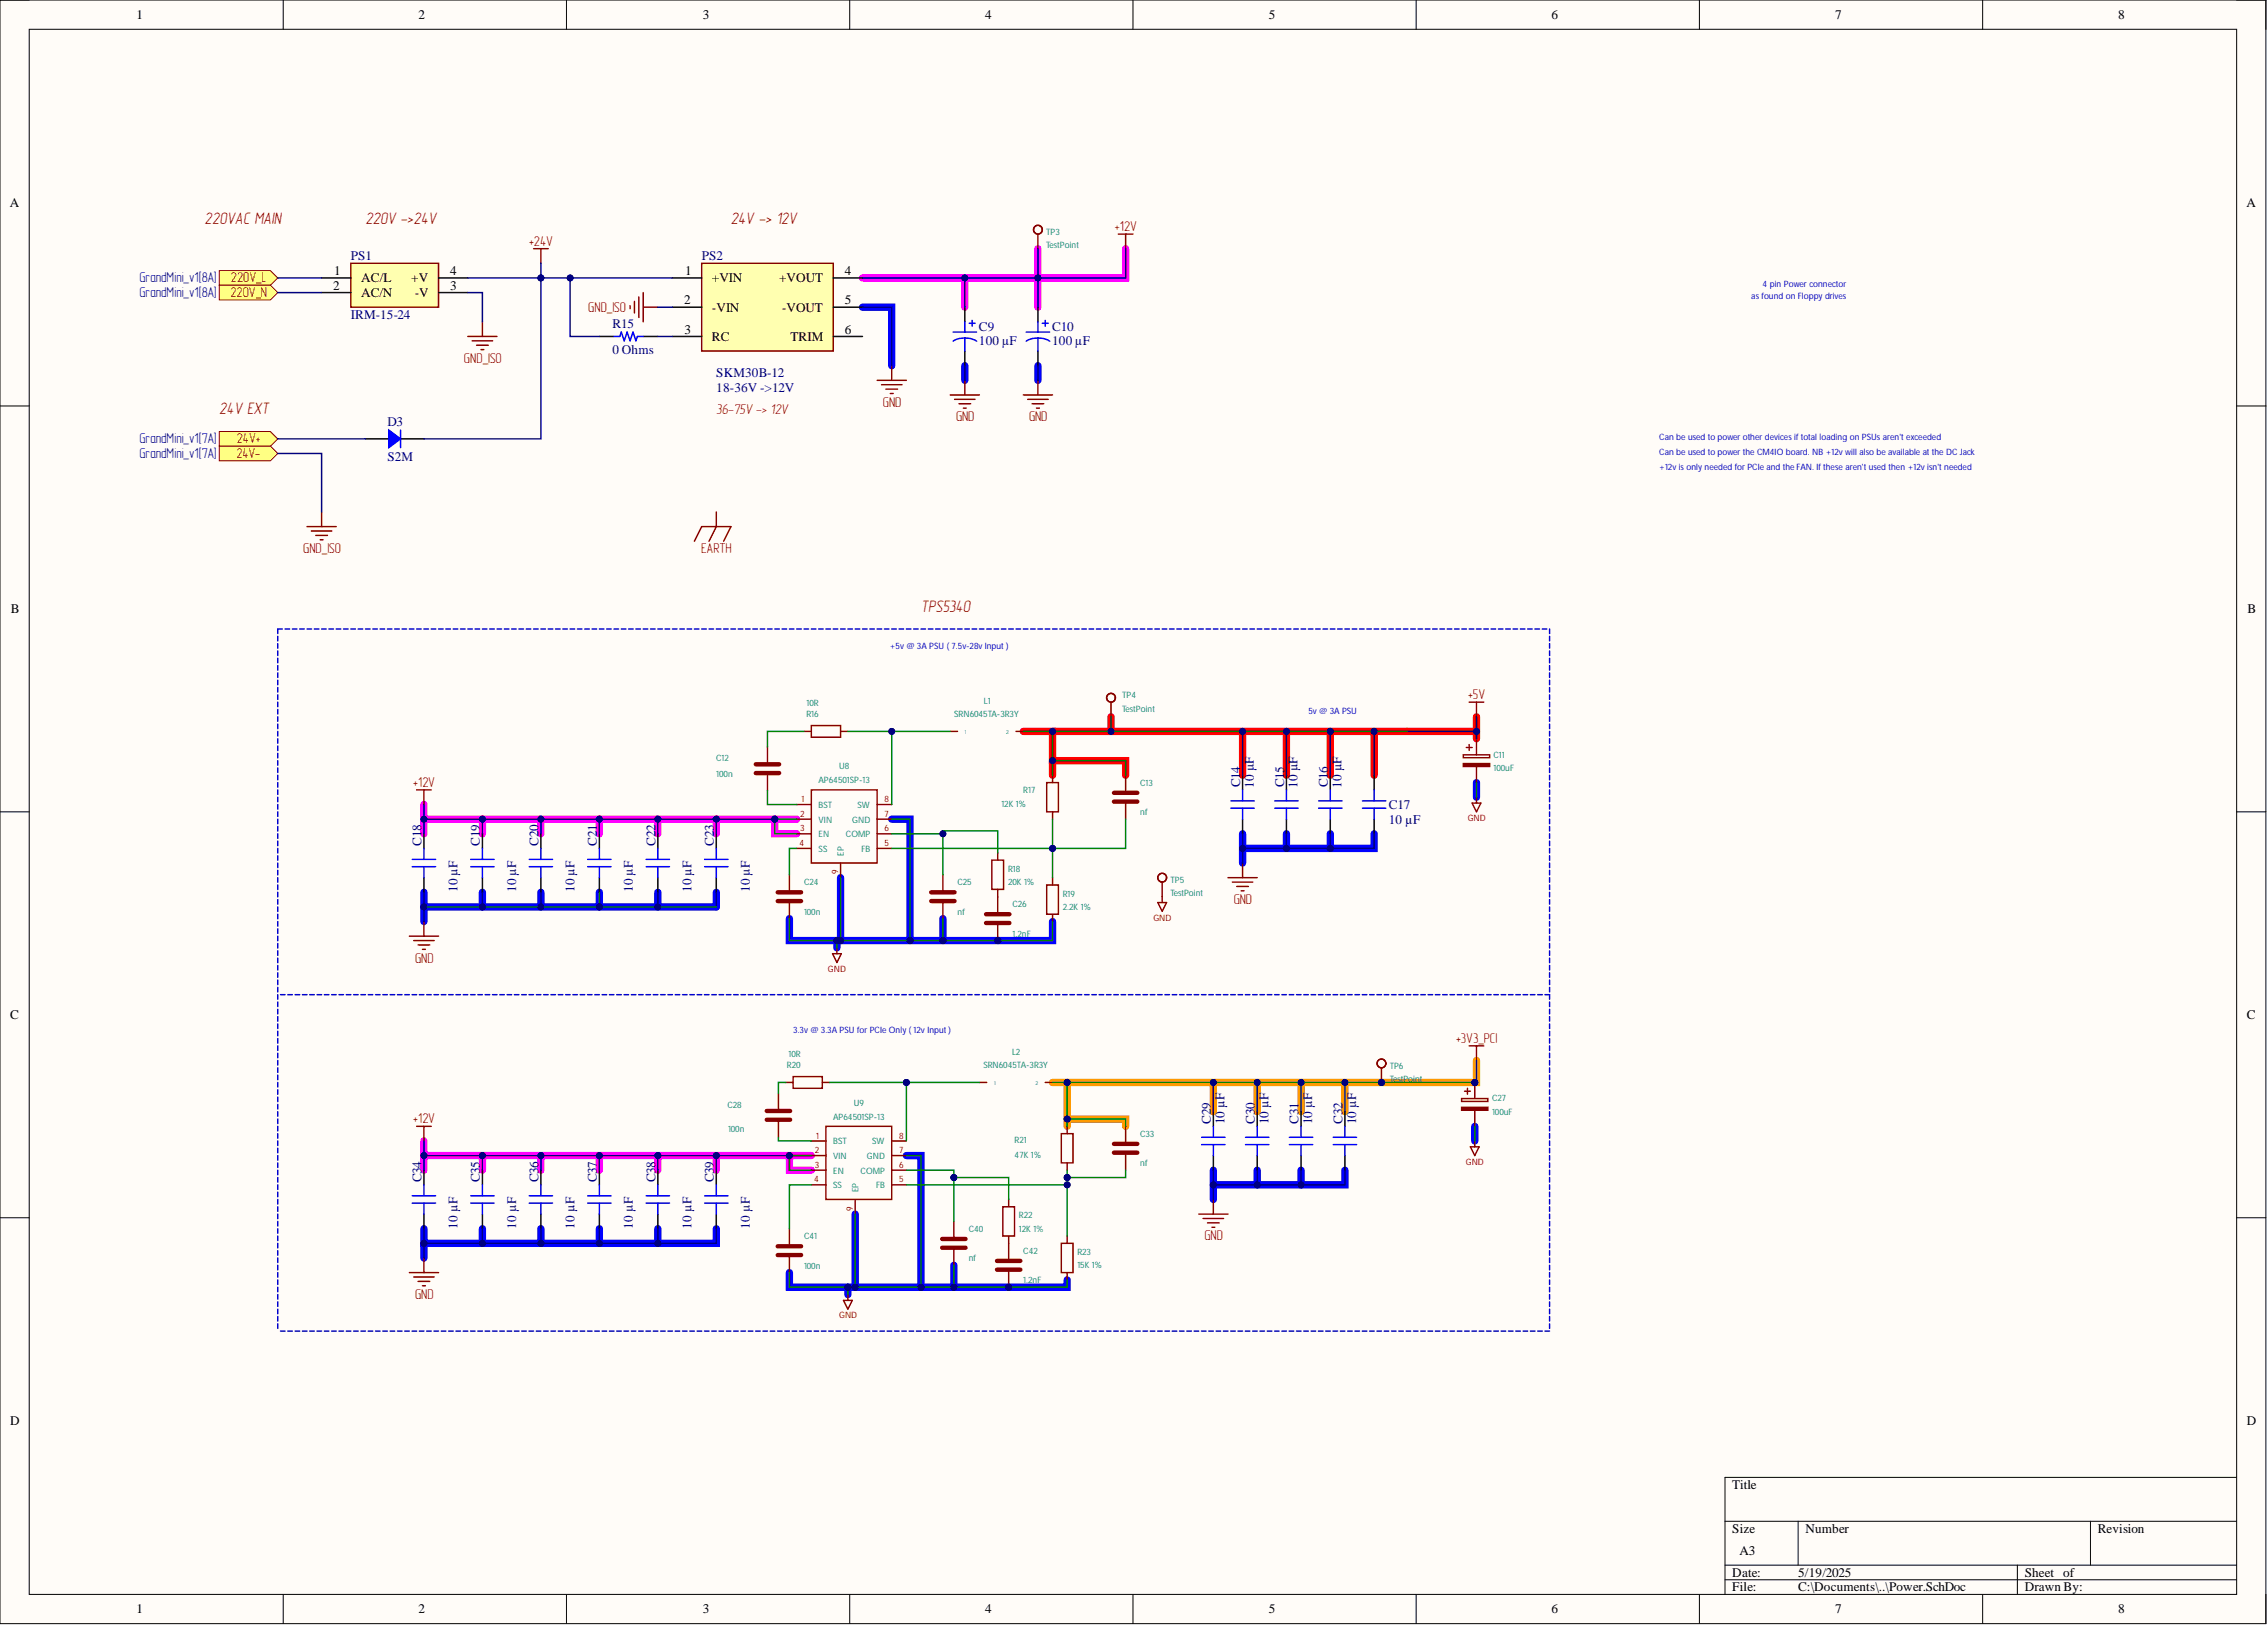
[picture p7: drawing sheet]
<svg xmlns="http://www.w3.org/2000/svg" width="393mm" height="282mm" viewBox="0 0 393 282" stroke-linecap="round" stroke-linejoin="round" font-family="sans-serif">
<defs><g id="words">
<g font-size="2.9" fill="#980000">
<text x="35.5" y="38.9">220VAC MAIN</text>
<text x="63.4" y="38.9">220V -&gt;24V</text>
<text x="126.8" y="38.9">24V -&gt; 12V</text>
<text x="38" y="71.9">24V EXT</text>
<text x="159.8" y="106.1">TPS5340</text>
</g>
<g font-size="2.5" fill="#800000">
<text x="193.4" y="40.1">+12V</text>
<text x="91.8" y="42.6">+24V</text>
<text x="40" y="51.5">220V_N</text>
<text x="40.1" y="49">220V_L</text>
<text x="102.1" y="54">GND_ISO</text>
<text x="80.5" y="62.9">GND_ISO</text>
<text x="153.2" y="70.5">GND</text>
<text x="41.1" y="76.9">24V+</text>
<text x="165.9" y="73.1">GND</text>
<text x="178.6" y="73.1">GND</text>
<text x="41" y="79.4">24V-</text>
<text x="52.6" y="95.9">GND_ISO</text>
<text x="121.7" y="95.9">EARTH</text>
<text x="254.7" y="121.3">+5V</text>
<text x="71.7" y="136.5">+12V</text>
<text x="214.1" y="156.8">GND</text>
<text x="72" y="167">GND</text>
<text x="252.6" y="180.9">+3V3_PCI</text>
<text x="71.7" y="194.9">+12V</text>
<text x="209" y="215.2">GND</text>
<text x="72" y="225.3">GND</text>
</g>
<g font-size="2.5" fill="#000080">
<text x="24.2" y="49">GrandMini_v1[8A]</text>
<text x="24.2" y="51.5">GrandMini_v1[8A]</text>
<text x="24.2" y="76.9">GrandMini_v1[7A]</text>
<text x="24.2" y="79.4">GrandMini_v1[7A]</text>
</g>
<text font-size="2.5" fill="#980000" x="124.3" y="71.8">36-75V -&gt; 12V</text>
<g font-size="2.3">
<text x="23.7" y="3.3">1</text>
<text x="72.6" y="3.3">2</text>
<text x="121.9" y="3.3">3</text>
<text x="171" y="3.3">4</text>
<text x="220.2" y="3.3">5</text>
<text x="269.2" y="3.3">6</text>
<text x="318.4" y="3.3">7</text>
<text x="367.5" y="3.3">8</text>
<text x="1.7" y="35.9">A</text>
<text x="389.8" y="35.9">A</text>
<text x="58" y="47.7">1</text>
<text x="78.1" y="47.7">4</text>
<text x="118.9" y="47.7">1</text>
<text x="146.6" y="47.7">4</text>
<text x="57.8" y="50.2">2</text>
<text x="62.7" y="49">AC/L</text>
<text x="62.7" y="51.5">AC/N</text>
<text x="71.4" y="49">+V</text>
<text x="72" y="51.5">-V</text>
<text x="78.1" y="50.2">3</text>
<text x="118.7" y="52.8">2</text>
<text x="123.5" y="49">+VIN</text>
<text x="135.2" y="49">+VOUT</text>
<text x="146.6" y="52.8">5</text>
<text x="118.8" y="57.9">3</text>
<text x="123.5" y="54">-VIN</text>
<text x="123.5" y="59.1">RC</text>
<text x="135.7" y="54">-VOUT</text>
<text x="137.1" y="59.1">TRIM</text>
<text x="146.6" y="57.9">6</text>
<text x="1.9" y="106.4">B</text>
<text x="389.9" y="106.4">B</text>
<text x="1.8" y="176.8">C</text>
<text x="389.9" y="176.8">C</text>
<text x="1.8" y="247.2">D</text>
<text x="389.9" y="247.2">D</text>
<text x="300.6" y="258.3">Title</text>
<text x="300.6" y="265.9">Size</text>
<text x="301.8" y="269.7">A3</text>
<text x="313.3" y="265.9">Number</text>
<text x="364" y="265.9">Revision</text>
<text x="300.6" y="273.5">Date:</text>
<text x="312" y="273.5">5/19/2025</text>
<text x="351.3" y="273.5">Sheet of</text>
<text x="23.7" y="279.9">1</text>
<text x="72.6" y="279.9">2</text>
<text x="121.9" y="279.9">3</text>
<text x="171" y="279.9">4</text>
<text x="220.2" y="279.9">5</text>
<text x="269.2" y="279.9">6</text>
<text x="300.6" y="276.1">File:</text>
<text x="312" y="276.1">C:\Documents\..\Power.SchDoc</text>
<text x="318.4" y="279.9">7</text>
<text x="351.3" y="276.1">Drawn By:</text>
<text x="367.5" y="279.9">8</text>
</g>
<g font-size="2.3" fill="#000080">
<text x="60.9" y="45.2">PS1</text>
<text x="121.8" y="45.2">PS2</text>
<text x="60.9" y="55.3">IRM-15-24</text>
<text x="106.3" y="56.8">R15</text>
<text x="169.9" y="57.3">C9</text>
<text x="169.9" y="59.9">100 µF</text>
<text x="182.5" y="57.3">C10</text>
<text x="182.5" y="59.9">100 µF</text>
<text x="106.3" y="61.4">0 Ohms</text>
<text x="124.3" y="65.5">SKM30B-12</text>
<text x="124.3" y="68">18-36V -&gt;12V</text>
<text x="67.2" y="73.8">D3</text>
<text x="67.2" y="79.9">S2M</text>
<text x="215.2" y="136.6" transform="rotate(-90 215.2 136.6)">C14</text>
<text x="217.5" y="136.7" transform="rotate(-90 217.5 136.7)">10 µF</text>
<text x="222.8" y="136.6" transform="rotate(-90 222.8 136.6)">C15</text>
<text x="225.2" y="136.7" transform="rotate(-90 225.2 136.7)">10 µF</text>
<text x="230.4" y="136.6" transform="rotate(-90 230.4 136.6)">C16</text>
<text x="232.8" y="136.7" transform="rotate(-90 232.8 136.7)">10 µF</text>
<text x="241" y="142.9">10 µF</text>
<text x="241" y="140.3">C17</text>
<text x="73.1" y="146.7" transform="rotate(-90 73.1 146.7)">C18</text>
<text x="83.3" y="146.7" transform="rotate(-90 83.3 146.7)">C19</text>
<text x="93.4" y="146.7" transform="rotate(-90 93.4 146.7)">C20</text>
<text x="103.6" y="146.7" transform="rotate(-90 103.6 146.7)">C21</text>
<text x="113.7" y="146.7" transform="rotate(-90 113.7 146.7)">C22</text>
<text x="123.9" y="146.7" transform="rotate(-90 123.9 146.7)">C23</text>
<text x="79.4" y="154.8" transform="rotate(-90 79.4 154.8)">10 µF</text>
<text x="89.5" y="154.8" transform="rotate(-90 89.5 154.8)">10 µF</text>
<text x="99.7" y="154.8" transform="rotate(-90 99.7 154.8)">10 µF</text>
<text x="109.8" y="154.8" transform="rotate(-90 109.8 154.8)">10 µF</text>
<text x="120" y="154.8" transform="rotate(-90 120 154.8)">10 µF</text>
<text x="130.1" y="154.8" transform="rotate(-90 130.1 154.8)">10 µF</text>
<text x="210.1" y="194.9" transform="rotate(-90 210.1 194.9)">C29</text>
<text x="212.5" y="195" transform="rotate(-90 212.5 195)">10 µF</text>
<text x="217.7" y="194.9" transform="rotate(-90 217.7 194.9)">C30</text>
<text x="220.1" y="195" transform="rotate(-90 220.1 195)">10 µF</text>
<text x="225.3" y="194.9" transform="rotate(-90 225.3 194.9)">C31</text>
<text x="227.7" y="195" transform="rotate(-90 227.7 195)">10 µF</text>
<text x="232.9" y="194.9" transform="rotate(-90 232.9 194.9)">C32</text>
<text x="235.3" y="195" transform="rotate(-90 235.3 195)">10 µF</text>
<text x="73.1" y="205.1" transform="rotate(-90 73.1 205.1)">C34</text>
<text x="83.3" y="205.1" transform="rotate(-90 83.3 205.1)">C35</text>
<text x="93.4" y="205.1" transform="rotate(-90 93.4 205.1)">C36</text>
<text x="103.6" y="205.1" transform="rotate(-90 103.6 205.1)">C37</text>
<text x="113.7" y="205.1" transform="rotate(-90 113.7 205.1)">C38</text>
<text x="123.9" y="205.1" transform="rotate(-90 123.9 205.1)">C39</text>
<text x="79.4" y="213.1" transform="rotate(-90 79.4 213.1)">10 µF</text>
<text x="89.5" y="213.1" transform="rotate(-90 89.5 213.1)">10 µF</text>
<text x="99.7" y="213.1" transform="rotate(-90 99.7 213.1)">10 µF</text>
<text x="109.8" y="213.1" transform="rotate(-90 109.8 213.1)">10 µF</text>
<text x="120" y="213.1" transform="rotate(-90 120 213.1)">10 µF</text>
<text x="130.1" y="213.1" transform="rotate(-90 130.1 213.1)">10 µF</text>
</g>
<g font-size="1.5" fill="#008484">
<text x="181.5" y="40.8">TP3</text>
<text x="181.5" y="43.1">TestPoint</text>
<text x="139.9" y="122.4">10R</text>
<text x="139.9" y="124.3">R16</text>
<text x="165.5" y="124.3">SRN6045TA-3R3Y</text>
<text x="170.7" y="122">L1</text>
<text x="194.7" y="123.6">TestPoint</text>
<text x="194.7" y="121">TP4</text>
<text x="259.1" y="131.4">C11</text>
<text x="124.3" y="134.8">100n</text>
<text x="124.3" y="132">C12</text>
<text x="142" y="135.8">AP64501SP-13</text>
<text x="145.6" y="133.5">U8</text>
<text x="177.6" y="137.5">R17</text>
<text x="197.8" y="136.3">C13</text>
<text x="259.1" y="133.7">100uF</text>
<text x="142" y="140.1">BST</text>
<text x="142" y="142.7">VIN</text>
<text x="147.9" y="142.7">GND</text>
<text x="148.8" y="140.1">SW</text>
<text x="173.7" y="140.1">12K 1%</text>
<text x="197.8" y="141.4">nf</text>
<text x="142" y="147.8">SS</text>
<text x="142" y="145.2">EN</text>
<text x="146.4" y="148.4" transform="rotate(-90 146.4 148.4)">EP</text>
<text x="146.8" y="145.2">COMP</text>
<text x="149.5" y="147.8">FB</text>
<text x="139.5" y="153.6">C24</text>
<text x="166.1" y="153.6">C25</text>
<text x="174.9" y="153.5">20K 1%</text>
<text x="174.9" y="151.2">R18</text>
<text x="184.4" y="155.5">R19</text>
<text x="203.1" y="155.5">TestPoint</text>
<text x="203.1" y="153.2">TP5</text>
<text x="139.5" y="158.7">100n</text>
<text x="166.1" y="158.7">nf</text>
<text x="175.7" y="157.4">C26</text>
<text x="184.4" y="157.8">2.2K 1%</text>
<text x="175.7" y="162.5">1.2nF</text>
<text x="136.5" y="185.2">R20</text>
<text x="136.8" y="183.3">10R</text>
<text x="170.6" y="185.2">SRN6045TA-3R3Y</text>
<text x="175.6" y="182.9">L2</text>
<text x="241.1" y="185.4">TP6</text>
<text x="148.1" y="191.8">U9</text>
<text x="241.1" y="187.7">TestPoint</text>
<text x="258.9" y="191.1">C27</text>
<text x="126.2" y="192.2">C28</text>
<text x="126.3" y="196.4">100n</text>
<text x="144.6" y="194.2">AP64501SP-13</text>
<text x="197.8" y="197.2">C33</text>
<text x="258.9" y="193.3">100uF</text>
<text x="144.6" y="198.5">BST</text>
<text x="144.6" y="201">VIN</text>
<text x="144.6" y="203.6">EN</text>
<text x="149.3" y="203.6">COMP</text>
<text x="150.4" y="201">GND</text>
<text x="151.3" y="198.5">SW</text>
<text x="176" y="200.8">47K 1%</text>
<text x="176" y="198.2">R21</text>
<text x="197.8" y="202.3">nf</text>
<text x="144.6" y="206.1">SS</text>
<text x="149" y="206.8" transform="rotate(-90 149 206.8)">EP</text>
<text x="152" y="206.1">FB</text>
<text x="139.5" y="215">C41</text>
<text x="168.1" y="213.7">C40</text>
<text x="176.8" y="213.6">12K 1%</text>
<text x="176.8" y="211.4">R22</text>
<text x="139.5" y="220.1">100n</text>
<text x="168.1" y="218.8">nf</text>
<text x="177.6" y="217.5">C42</text>
<text x="186.9" y="220">15K 1%</text>
<text x="186.9" y="217.7">R23</text>
<text x="177.6" y="222.6">1.2nF</text>
</g>
<g font-size="1.5" fill="#0000c2">
<text x="303.9" y="51.8">as found on Floppy drives</text>
<text x="305.8" y="49.8">4 pin Power connector</text>
<text x="287.9" y="76.4">Can be used to power other devices if total loading on PSUs aren't exceeded</text>
<text x="287.9" y="81.5">+12v is only needed for PCIe and the FAN. If these aren't used then +12v isn't needed</text>
<text x="287.9" y="78.9">Can be used to power the CM4IO board. NB +12v will also be available at the DC Jack</text>
<text x="154.4" y="112.5">+5v @ 3A PSU ( 7.5v-28v Input )</text>
<text x="227" y="123.9">5v @ 3A PSU</text>
<text x="137.6" y="179.1">3.3v @ 3.3A PSU for PCIe Only ( 12v Input )</text>
</g>
<g font-size="1.5" fill="#840000">
<text x="138.8" y="141.7">2</text>
<text x="139.1" y="139.1">1</text>
<text x="153.5" y="141.7">7</text>
<text x="153.5" y="139.1">8</text>
<text x="138.7" y="146.7">4</text>
<text x="138.8" y="144.2">3</text>
<text x="153.5" y="144.2">6</text>
<text x="153.5" y="146.7">5</text>
<text x="145.4" y="151.6" transform="rotate(-90 145.4 151.6)">9</text>
<text x="141.6" y="197.5">1</text>
<text x="156" y="197.5">8</text>
<text x="141.4" y="200">2</text>
<text x="141.4" y="202.6">3</text>
<text x="156" y="202.6">6</text>
<text x="156" y="200">7</text>
<text x="141.3" y="205.1">4</text>
<text x="156" y="205.1">5</text>
<text x="148" y="210" transform="rotate(-90 148 210)">9</text>
</g>
<g font-size="1.5" fill="#800000">
<text x="254.7" y="142.4">GND</text>
<text x="200.1" y="159.7">GND</text>
<text x="143.6" y="168.6">GND</text>
<text x="254.3" y="202.1">GND</text>
<text x="145.6" y="228.7">GND</text>
</g>
<g font-size=".9" fill="#008484">
<text x="167.4" y="127.3">1</text>
<text x="174.6" y="127.3">2</text>
<text x="172.5" y="188.2">1</text>
<text x="179.7" y="188.2">2</text>
</g>
</g></defs>
<path d="M0 0h393.2v281.6h-393.2z" fill-rule="evenodd" fill="#fffcf8"/>
<path d="M0 0h393.2v281.6h-393.2z" fill="none" stroke="#000" stroke-width=".17"/>
<path d="M5.1 5.1h383v271.5h-383z" fill-rule="evenodd" fill="#fffcf8"/>
<g fill="none" stroke="#000" stroke-width=".17">
<path d="M0 0h5.1M5.1 5.1h383v271.5h-383zM49.1 0v5.1M98.3 0v5.1M147.4 0v5.1M196.6 0v5.1M245.7 0v5.1M294.9 0v5.1M344 0v5.1M388.1 0h5.1v5.1M0 70.4h5.1M388.1 70.4h5.1"/>
<path d="M0 140.8h5.1M388.1 140.8h5.1M0 211.2h5.1M388.1 211.2h5.1M388.1 256.3h-88.8v20.3M49.1 276.6v5M98.3 276.6v5M147.4 276.6v5M196.6 276.6v5M245.7 276.6v5M294.9 276.6v5M299.3 263.9h88.8"/>
<path d="M299.3 271.5h88.8M299.3 274h88.8M312 263.9v7.6M344 276.6v5M350 271.5v5.1M362.7 263.9v7.6M393.2 276.6v5"/>
</g>
<g fill="none" stroke="#00f" stroke-width="1.3">
<path d="M149.7 53.3h5v10.1M167.4 63.4v2.6M180.1 63.4v2.6M256.2 135.7v2.6M73.6 154.8v5.1M83.7 154.8v2.5M93.8 154.8v2.5M104 154.8v2.5M114.1 154.8v2.5M124.3 154.8v2.5h-50.7M137 159.3v3.8h8.2M145.8 152.2v10.9"/>
<path d="M154.7 142.1h3.2v21M163.6 159.3v3.8M182.6 159.9v3.2h-24.7M215.6 144.6v5.1M223.2 144.6v2.6M230.8 144.6v2.6M238.4 144.6v2.6h-22.8M145.2 163.1h12.7M145.2 163.1v1.3M255.9 195.4v2.5M73.6 213.1v2.6h50.7v-2.6M73.6 215.7v2.5"/>
<path d="M83.7 213.1v2.6M93.8 213.1v2.6M104 213.1v2.6M114.1 213.1v2.6M148.4 210.6v12.7M157.3 200.4h2.5v22.9M165.5 219.5v3.8M210.5 203v5.1M218.1 203v2.5M225.7 203v2.5M233.4 203v2.5h-22.9M137 220.7v2.6h10.1"/>
<path d="M147.1 223.3v1.2M185.2 222v1.3h-38.1"/>
</g>
<path d="M177.6 126.9h5v5h12.7v2.6M182.6 126.9h73.6M182.6 131.9v2.6M192.8 124.3v2.6M215.6 126.9v7.6M223.2 126.9v7.6M230.8 126.9v7.6M238.4 126.9v7.6M256.2 124.3v3.8" fill="none" stroke="#f00" stroke-width="1.3"/>
<path d="M182.6 187.8h2.6M185.2 194.1h10.1v1.3M185.2 187.8v7.6M210.5 187.8v5M218.1 187.8v5M225.7 187.8v5M233.4 187.8v5M256.2 184v3.8h-71" fill="none" stroke="#f90" stroke-width="1.3"/>
<g fill="none" stroke="#f0f" stroke-width="1.3">
<path d="M149.7 48.2h30.4v5.1M167.4 48.2v5.1M180.1 43.1v5.1h15.2v-5.1M73.6 139.6v2.5M83.7 142.1v2.5M93.8 142.1v2.5M104 142.1v2.5M114.1 142.1v2.5M124.3 142.1v2.5M134.4 142.1v2.5h3.8M134.4 142.1h-60.8v2.5M134.4 142.1h3.8"/>
<path d="M73.6 197.9v2.5M83.7 200.4v2.6M93.8 200.4v2.6M104 200.4v2.6M114.1 200.4v2.6M124.3 200.4v2.6M137 200.4h-63.4v2.6M140.8 200.4h-3.8v2.6h3.8"/>
</g>
<path d="M215.6 134.5v2.5M223.2 134.5v2.5M230.8 134.5v2.5M238.4 134.5v2.5M215.6 142.1v2.5M223.2 142.1v2.5M230.8 142.1v2.5M238.4 142.1v2.5" fill="none" stroke="#000" stroke-width=".25"/>
<g fill="none" stroke="#00f" stroke-width=".25">
<path d="M213.6 138.9h4M215.6 137v1.9M221.2 138.9h4M223.2 137v1.9M228.8 138.9h4M230.8 137v1.9M236.4 138.9h4.1M238.4 137v1.9M213.6 140.2h4M215.6 140.2v1.9M221.2 140.2h4M223.2 140.2v1.9"/>
<path d="M228.8 140.2h4M230.8 140.2v1.9M236.4 140.2h4.1M238.4 140.2v1.9"/>
</g>
<path d="M133.2 129.5v2.8M133.2 134.4v2.7M139.5 126.9h1.3M140.8 125.9h5v2h-5zM145.8 126.9h1.3M164.9 126.9h1.2M176.3 126.9h1.3M181.6 135.7h2v5.1h-2zM182.6 134.5v1.2M195.3 134.5v2.8M195.3 139.3v2.8M182.6 140.8v1.3" fill="none" stroke="#840000" stroke-width=".25"/>
<path d="M131.1 134.1h4.1M131.1 132.6h4.1M193.3 137.5h4M193.3 139h4" fill="none" stroke="#840000" stroke-width=".76"/>
<circle cx="173.1" cy="163.1" r=".51" fill="#000080"/>
<circle cx="173.1" cy="163.1" r=".51" fill="none" stroke="#000080" stroke-width=".17"/>
<path d="M173.1 155.5v2.8M173.1 160.4v2.7" fill="none" stroke="#840000" stroke-width=".25"/>
<circle cx="173.1" cy="163.1" r=".51" fill="#000080"/>
<circle cx="173.1" cy="163.1" r=".51" fill="none" stroke="#000080" stroke-width=".17"/>
<path d="M134.9 154.8h4.1M134.9 156.3h4.1M161.6 154.8h4M161.6 156.3h4M171.1 158.6h4M171.1 160.1h4" fill="none" stroke="#840000" stroke-width=".76"/>
<g fill="none" stroke="#840000" stroke-width=".25">
<path d="M180.1 40.6v2.5M138.2 139.6h2.6M140.8 137h11.4v12.7h-11.4zM152.2 139.6h2.5M137 151.7v2.8M137 156.6v2.7M138.2 144.6h2.6M138.2 147.2h2.6M138.2 142.1h2.6M145.8 149.7v2.5M152.2 144.6h2.5M152.2 147.2h2.5"/>
<path d="M152.2 142.1h2.5M163.6 151.7v2.8M163.6 156.6v2.7M172.1 149.2h2v5.1h-2zM173.1 147.9v1.3M173.1 154.3v1.2M181.6 153.5h2v5.1h-2zM182.6 152.2v1.3M182.6 158.6v1.3M201.6 153v2.5"/>
<circle cx="180.1" cy="39.8" r=".76"/>
<circle cx="201.7" cy="152.2" r=".76"/>
</g>
<path d="M255.4 139.3h1.5l-.7 1.5zM256.2 138.3v1M200.9 156.6h1.5l-.8 1.5zM201.6 155.5v1.1M144.5 165.4h1.5l-.8 1.6zM145.2 164.4v1" fill="none" stroke="#800000" stroke-width=".25"/>
<path d="M73.6 144.6v2.6M73.6 152.2v2.6M83.7 144.6v2.6M83.7 152.2v2.6M93.8 144.6v2.6M93.8 152.2v2.6M104 144.6v2.6M104 152.2v2.6M114.1 144.6v2.6M114.1 152.2v2.6M124.3 144.6v2.6M124.3 152.2v2.6" fill="none" stroke="#000" stroke-width=".25"/>
<g fill="none" stroke="#00f" stroke-width=".25">
<path d="M71.5 149.1h4.1M71.5 150.3h4.1M73.6 147.2v1.9M73.6 150.3v1.9M81.7 149.1h4M81.7 150.3h4M83.7 147.2v1.9M83.7 150.3v1.9M91.8 149.1h4.1M91.8 150.3h4.1M93.8 147.2v1.9M93.8 150.3v1.9"/>
<path d="M102 149.1h4M102 150.3h4M104 147.2v1.9M104 150.3v1.9M112.1 149.1h4.1M112.1 150.3h4.1M114.1 147.2v1.9M114.1 150.3v1.9M122.3 149.1h4M122.3 150.3h4M124.3 147.2v1.9M124.3 150.3v1.9"/>
</g>
<path d="M253.9 132.4h4.6v.6h-4.6z" fill-rule="evenodd" fill="#840000"/>
<g fill="none" stroke="#840000" stroke-width=".25">
<path d="M192.8 121.8v2.5M253.9 132.4h4.6v.6h-4.6zM253.9 130.9h4.6v.5h-4.6zM254.4 129.7h1M254.9 129.2v1M256.2 128.1v2.8M256.2 133v2.7"/>
<circle cx="192.8" cy="121" r=".76"/>
</g>
<g fill="none" stroke="#0000c2" stroke-width=".25">
<path d="M48.2 110.4v.8M48.2 111.6v.8M48.2 112.9v.8M48.2 114.2v.8M48.2 115.4v.8M48.2 116.7v.8M48.2 118v.8M48.2 119.3v.7M49 109.1h-.8v.8M49.5 109.1h.8M50.7 109.1h.8M52 109.1h.8"/>
<path d="M53.3 109.1h.8M54.5 109.1h.8M55.8 109.1h.8M57.1 109.1h.8M58.3 109.1h.8M59.6 109.1h.8M60.9 109.1h.8M62.1 109.1h.8M63.4 109.1h.8M64.7 109.1h.8M65.9 109.1h.8M67.2 109.1h.8"/>
<path d="M68.5 109.1h.8M69.8 109.1h.7M71 109.1h.8M72.3 109.1h.8M73.6 109.1h.8M74.8 109.1h.8M76.1 109.1h.8M77.4 109.1h.8M78.6 109.1h.8M79.9 109.1h.8M81.2 109.1h.8M82.4 109.1h.8"/>
<path d="M83.7 109.1h.8M85 109.1h.8M86.2 109.1h.8M87.5 109.1h.8M88.8 109.1h.8M90 109.1h.8M91.3 109.1h.8M92.6 109.1h.8M93.8 109.1h.8M95.1 109.1h.8M96.4 109.1h.8M97.7 109.1h.7"/>
<path d="M98.9 109.1h.8M100.2 109.1h.8M101.5 109.1h.8M102.7 109.1h.8M104 109.1h.8M105.3 109.1h.8M106.5 109.1h.8M107.8 109.1h.8M109.1 109.1h.8M110.3 109.1h.8M111.6 109.1h.8M112.9 109.1h.8"/>
<path d="M114.1 109.1h.8M115.4 109.1h.8M116.7 109.1h.8M117.9 109.1h.8M119.2 109.1h.8M120.5 109.1h.8M121.8 109.1h.7M123 109.1h.8M124.3 109.1h.8M125.6 109.1h.7M126.8 109.1h.8M128.1 109.1h.8"/>
<path d="M129.4 109.1h.8M130.6 109.1h.8M131.9 109.1h.8M133.2 109.1h.8M134.4 109.1h.8M135.7 109.1h.8M137 109.1h.8M138.2 109.1h.8M139.5 109.1h.8M140.8 109.1h.8M142 109.1h.8M143.3 109.1h.8"/>
<path d="M144.6 109.1h.8M145.8 109.1h.8M147.1 109.1h.8M148.4 109.1h.8M149.7 109.1h.7M150.9 109.1h.8M152.2 109.1h.8M153.5 109.1h.7M154.7 109.1h.8M156 109.1h.8M157.3 109.1h.8M158.5 109.1h.8"/>
<path d="M159.8 109.1h.8M161.1 109.1h.8M162.3 109.1h.8M163.6 109.1h.8M164.9 109.1h.8M166.1 109.1h.8M167.4 109.1h.8M168.7 109.1h.8M169.9 109.1h.8M171.2 109.1h.8M172.5 109.1h.8M173.7 109.1h.8"/>
<path d="M175 109.1h.8M176.3 109.1h.8M177.6 109.1h.7M178.8 109.1h.8M180.1 109.1h.8M181.4 109.1h.8M182.6 109.1h.8M183.9 109.1h.8M185.2 109.1h.8M186.4 109.1h.8M187.7 109.1h.8M189 109.1h.8"/>
<path d="M190.2 109.1h.8M191.5 109.1h.8M192.8 109.1h.8M194 109.1h.8M195.3 109.1h.8M196.6 109.1h.8M197.8 109.1h.8M199.1 109.1h.8M200.4 109.1h.8M201.6 109.1h.8M202.9 109.1h.8M204.2 109.1h.8"/>
<path d="M205.5 109.1h.7M206.7 109.1h.8M208 109.1h.8M209.3 109.1h.8M210.5 109.1h.8M211.8 109.1h.8M213.1 109.1h.8M214.3 109.1h.8M215.6 109.1h.8M216.9 109.1h.8M218.1 109.1h.8M219.4 109.1h.8"/>
<path d="M220.7 109.1h.8M221.9 109.1h.8M223.2 109.1h.8M224.5 109.1h.8M225.7 109.1h.8M227 109.1h.8M228.3 109.1h.8M229.6 109.1h.7M230.8 109.1h.8M232.1 109.1h.8M233.4 109.1h.7M234.6 109.1h.8"/>
<path d="M235.9 109.1h.8M237.2 109.1h.8M238.4 109.1h.8M239.7 109.1h.8M241 109.1h.8M242.2 109.1h.8M243.5 109.1h.8M244.8 109.1h.8M246 109.1h.8M247.3 109.1h.8M248.6 109.1h.8M249.8 109.1h.8"/>
<path d="M251.1 109.1h.8M252.4 109.1h.8M253.6 109.1h.8M254.9 109.1h.8M256.2 109.1h.8M257.5 109.1h.7M258.7 109.1h.8M260 109.1h.8M261.3 109.1h.7M262.5 109.1h.8M263.8 109.1h.8M265.1 109.1h.8"/>
<path d="M266.3 109.1h.8M267.6 109.1h.8M268.9 109.1v.8M268.9 110.4v.8M268.9 111.6v.8M268.9 112.9v.8M268.9 114.2v.8M268.9 115.4v.8M268.9 116.7v.8M268.9 118v.8M268.9 119.3v.7M48.2 120.5v.8"/>
<path d="M48.2 121.8v.8M48.2 123.1v.8M48.2 124.3v.8M48.2 125.6v.8M48.2 126.9v.8M48.2 128.1v.8M48.2 129.4v.8M48.2 130.7v.8M48.2 131.9v.8M48.2 133.2v.8M48.2 134.5v.8M48.2 135.7v.8"/>
<path d="M48.2 137v.8M48.2 138.3v.8M48.2 139.6v.7M268.9 120.5v.8M268.9 121.8v.8M268.9 123.1v.8M268.9 124.3v.8M268.9 125.6v.8M268.9 126.9v.8M268.9 128.1v.8M268.9 129.4v.8M268.9 130.7v.8"/>
<path d="M268.9 131.9v.8M268.9 133.2v.8M268.9 134.5v.8M268.9 135.7v.8M268.9 137v.8M268.9 138.3v.8M268.9 139.6v.7M48.2 140.8v.8M48.2 142.1v.8M48.2 143.4v.8M48.2 144.6v.8M48.2 145.9v.8"/>
<path d="M48.2 147.2v.8M48.2 148.4v.8M48.2 149.7v.8M48.2 151v.8M48.2 152.2v.8M48.2 153.5v.8M48.2 154.8v.8M48.2 156v.8M48.2 157.3v.8M48.2 158.6v.8M48.2 159.9v.7M268.9 140.8v.8"/>
<path d="M268.9 142.1v.8M268.9 143.4v.8M268.9 144.6v.8M268.9 145.9v.8M268.9 147.2v.8M268.9 148.4v.8M268.9 149.7v.8M268.9 151v.8M268.9 152.2v.8M268.9 153.5v.8M268.9 154.8v.8M268.9 156v.8"/>
<path d="M268.9 157.3v.8M268.9 158.6v.8M268.9 159.9v.7M48.2 161.1v.8M48.2 162.4v.8M48.2 163.7v.7M48.2 164.9v.8M48.2 166.2v.8M48.2 167.5v.8M48.2 168.7v.8M48.2 170v.8M48.2 171.3v.8"/>
<path d="M48.7 172.5h.8M49.9 172.5h.8M51.2 172.5h.8M52.5 172.5h.8M53.7 172.5h.8M55 172.5h.8M56.3 172.5h.8M57.5 172.5h.8M58.8 172.5h.8M60.1 172.5h.8M61.4 172.5h.7M62.6 172.5h.8"/>
<path d="M63.9 172.5h.8M65.2 172.5h.7M66.4 172.5h.8M67.7 172.5h.8M69 172.5h.8M70.2 172.5h.8M71.5 172.5h.8M72.8 172.5h.8M74 172.5h.8M75.3 172.5h.8M76.6 172.5h.8M77.8 172.5h.8"/>
<path d="M79.1 172.5h.8M80.4 172.5h.8M81.6 172.5h.8M82.9 172.5h.8M84.2 172.5h.8M85.4 172.5h.8M86.7 172.5h.8M88 172.5h.8M89.3 172.5h.7M90.5 172.5h.8M91.8 172.5h.8M93.1 172.5h.7"/>
<path d="M94.3 172.5h.8M95.6 172.5h.8M96.9 172.5h.8M98.1 172.5h.8M99.4 172.5h.8M100.7 172.5h.8M101.9 172.5h.8M103.2 172.5h.8M104.5 172.5h.8M105.7 172.5h.8M107 172.5h.8M108.3 172.5h.8"/>
<path d="M109.5 172.5h.8M110.8 172.5h.8M112.1 172.5h.8M113.3 172.5h.8M114.6 172.5h.8M115.9 172.5h.8M117.2 172.5h.7M118.4 172.5h.8M119.7 172.5h.8M121 172.5h.8M122.2 172.5h.8M123.5 172.5h.8"/>
<path d="M124.8 172.5h.8M126 172.5h.8M127.3 172.5h.8M128.6 172.5h.8M129.8 172.5h.8M131.1 172.5h.8M132.4 172.5h.8M133.6 172.5h.8M134.9 172.5h.8M136.2 172.5h.8M137.4 172.5h.8M138.7 172.5h.8"/>
<path d="M140 172.5h.8M141.2 172.5h.8M142.5 172.5h.8M143.8 172.5h.8M145.1 172.5h.7M146.3 172.5h.8M147.6 172.5h.8M148.9 172.5h.8M150.1 172.5h.8M151.4 172.5h.8M152.7 172.5h.8M153.9 172.5h.8"/>
<path d="M155.2 172.5h.8M156.5 172.5h.8M157.7 172.5h.8M159 172.5h.8M160.3 172.5h.8M161.5 172.5h.8M162.8 172.5h.8M164.1 172.5h.8M165.3 172.5h.8M166.6 172.5h.8M167.9 172.5h.8M169.2 172.5h.7"/>
<path d="M170.4 172.5h.8M171.7 172.5h.8M173 172.5h.7M174.2 172.5h.8M175.5 172.5h.8M176.8 172.5h.8M178 172.5h.8M179.3 172.5h.8M180.6 172.5h.8M181.8 172.5h.8M183.1 172.5h.8M184.4 172.5h.8"/>
<path d="M185.6 172.5h.8M186.9 172.5h.8M188.2 172.5h.8M189.4 172.5h.8M190.7 172.5h.8M192 172.5h.8M193.2 172.5h.8M194.5 172.5h.8M195.8 172.5h.8M197.1 172.5h.7M198.3 172.5h.8M199.6 172.5h.8"/>
<path d="M200.9 172.5h.7M202.1 172.5h.8M203.4 172.5h.8M204.7 172.5h.8M205.9 172.5h.8M207.2 172.5h.8M208.5 172.5h.8M209.7 172.5h.8M211 172.5h.8M212.3 172.5h.8M213.5 172.5h.8M214.8 172.5h.8"/>
<path d="M216.1 172.5h.8M217.3 172.5h.8M218.6 172.5h.8M219.9 172.5h.8M221.1 172.5h.8M222.4 172.5h.8M223.7 172.5h.8M225 172.5h.7M226.2 172.5h.8M227.5 172.5h.8M228.8 172.5h.8M230 172.5h.8"/>
<path d="M231.3 172.5h.8M232.6 172.5h.8M233.8 172.5h.8M235.1 172.5h.8M236.4 172.5h.8M237.6 172.5h.8M238.9 172.5h.8M240.2 172.5h.8M241.4 172.5h.8M242.7 172.5h.8M244 172.5h.8M245.2 172.5h.8"/>
<path d="M246.5 172.5h.8M247.8 172.5h.8M249.1 172.5h.7M250.3 172.5h.8M251.6 172.5h.8M252.9 172.5h.7M254.1 172.5h.8M255.4 172.5h.8M256.7 172.5h.8M257.9 172.5h.8M259.2 172.5h.8M260.5 172.5h.8"/>
<path d="M261.7 172.5h.8M263 172.5h.8M264.3 172.5h.8M265.5 172.5h.8M266.8 172.5h.8M268.1 172.5h.8M268.9 161.1v.8M268.9 162.4v.8M268.9 163.7v.7M268.9 164.9v.8M268.9 166.2v.8M268.9 167.5v.8"/>
<path d="M268.9 168.7v.8M268.9 170v.8M268.9 171.3v.8"/>
</g>
<path d="M121.8 45.7h22.8v15.2h-22.8z" fill-rule="evenodd" fill="#ffffb0"/>
<path d="M121.8 45.7h22.8v15.2h-22.8z" fill="none" stroke="#800000" stroke-width=".25"/>
<path d="M116.7 48.2h5.1M116.7 53.3h5.1M116.7 58.4h5.1M144.6 48.2h5.1M144.6 53.3h5.1M144.6 58.4h5.1" fill="none" stroke="#000" stroke-width=".25"/>
<path d="M60.9 45.7h15.2v7.6h-15.2z" fill-rule="evenodd" fill="#ffffb0"/>
<path d="M60.9 45.7h15.2v7.6h-15.2z" fill="none" stroke="#800000" stroke-width=".25"/>
<path d="M55.8 48.2h5.1M55.8 50.8h5.1M76.1 48.2h5.1M76.1 50.8h5.1M210.5 192.8v2.6M218.1 192.8v2.6M225.7 192.8v2.6M233.4 192.8v2.6M210.5 200.4v2.6M218.1 200.4v2.6M225.7 200.4v2.6M233.4 200.4v2.6" fill="none" stroke="#000" stroke-width=".25"/>
<g fill="none" stroke="#00f" stroke-width=".25">
<path d="M208.5 197.3h4.1M208.5 198.5h4.1M210.5 195.4v1.9M210.5 198.5v1.9M216.1 197.3h4.1M216.1 198.5h4.1M218.1 195.4v1.9M218.1 198.5v1.9M223.7 197.3h4.1M223.7 198.5h4.1M225.7 195.4v1.9M225.7 198.5v1.9"/>
<path d="M231.3 197.3h4.1M231.3 198.5h4.1M233.4 195.4v1.9M233.4 198.5v1.9"/>
</g>
<path d="M184.1 215.7h2.1v5h-2.1zM185.2 214.4v1.3M185.2 220.7v1.3" fill="none" stroke="#840000" stroke-width=".25"/>
<circle cx="175" cy="223.3" r=".51" fill="#000080"/>
<circle cx="175" cy="223.3" r=".51" fill="none" stroke="#000080" stroke-width=".17"/>
<path d="M175 215.7v2.8M175 220.5v2.8" fill="none" stroke="#840000" stroke-width=".25"/>
<circle cx="175" cy="223.3" r=".51" fill="#000080"/>
<circle cx="175" cy="223.3" r=".51" fill="none" stroke="#000080" stroke-width=".17"/>
<path d="M133 194.2h4.1M133 192.7h4.1M193.3 199.9h4M193.3 198.4h4M134.9 216.2h4.1M134.9 217.7h4.1M163.5 214.9h4M163.5 216.4h4M173 218.7h4M173 220.2h4" fill="none" stroke="#840000" stroke-width=".76"/>
<g fill="none" stroke="#840000" stroke-width=".25">
<path d="M135.1 189.7v2.8M135.1 194.5v2.8M136.3 187.8h1.3M137.6 186.7h5.1v2.1h-5.1zM140.8 197.9h2.5M142.7 187.8h1.2M143.3 195.4h11.4v12.7h-11.4zM154.7 197.9h2.6M169.9 187.8h1.3M181.4 187.8h1.2M184.1 196.6h2.1v5.1h-2.1zM185.2 195.4v1.2"/>
<path d="M195.3 195.4v2.8M137 213.1v2.8M137 218v2.7M140.8 203h2.5M140.8 205.5h2.5M140.8 200.4h2.5M148.4 208.1v2.5M154.7 203h2.6M154.7 205.5h2.6M154.7 200.4h2.6M165.5 211.9v2.8M165.5 216.7v2.8"/>
<path d="M174 209.3h2v5.1h-2zM175 208.1v1.2M175 214.4v1.3M185.2 201.7v1.3M195.3 200.2v2.8"/>
</g>
<path d="M146.4 225.6h1.5l-.8 1.5zM147.1 224.5v1.1" fill="none" stroke="#800000" stroke-width=".25"/>
<circle cx="239.7" cy="187.8" r=".51" fill="#000080"/>
<circle cx="239.7" cy="187.8" r=".51" fill="none" stroke="#000080" stroke-width=".17"/>
<path d="M239.7 185.2v2.6" fill="none" stroke="#840000" stroke-width=".25"/>
<circle cx="239.7" cy="187.8" r=".51" fill="#000080"/>
<circle cx="239.7" cy="187.8" r=".51" fill="none" stroke="#000080" stroke-width=".17"/>
<circle cx="239.7" cy="184.5" r=".76" fill="none" stroke="#840000" stroke-width=".25"/>
<circle cx="255.9" cy="187.8" r=".51" fill="#000080"/>
<circle cx="255.9" cy="187.8" r=".51" fill="none" stroke="#000080" stroke-width=".17"/>
<path d="M253.6 192.1h4.6v.5h-4.6z" fill-rule="evenodd" fill="#840000"/>
<path d="M253.6 192.1h4.6v.5h-4.6zM255.9 187.8v2.8M255.9 192.6v2.8" fill="none" stroke="#840000" stroke-width=".25"/>
<circle cx="255.9" cy="187.8" r=".51" fill="#000080"/>
<circle cx="255.9" cy="187.8" r=".51" fill="none" stroke="#000080" stroke-width=".17"/>
<path d="M253.6 190.6h4.6v.5h-4.6zM254.1 189.3h1M254.6 188.8v1" fill="none" stroke="#840000" stroke-width=".25"/>
<path d="M73.6 203v2.5M73.6 210.6v2.5M83.7 203v2.5M83.7 210.6v2.5M93.8 203v2.5M93.8 210.6v2.5M104 203v2.5M104 210.6v2.5M114.1 203v2.5M114.1 210.6v2.5M124.3 203v2.5M124.3 210.6v2.5" fill="none" stroke="#000" stroke-width=".25"/>
<g fill="none" stroke="#00f" stroke-width=".25">
<path d="M71.5 207.4h4.1M71.5 208.7h4.1M73.6 205.5v1.9M73.6 208.7v1.9M81.7 207.4h4M81.7 208.7h4M83.7 205.5v1.9M83.7 208.7v1.9M91.8 207.4h4.1M91.8 208.7h4.1M93.8 205.5v1.9M93.8 208.7v1.9"/>
<path d="M102 207.4h4M102 208.7h4M104 205.5v1.9M104 208.7v1.9M112.1 207.4h4.1M112.1 208.7h4.1M114.1 205.5v1.9M114.1 208.7v1.9M122.3 207.4h4M122.3 208.7h4M124.3 205.5v1.9M124.3 208.7v1.9"/>
</g>
<g fill="none" stroke="#800000" stroke-width=".25">
<path d="M92.6 43.1h2.5M93.8 43.1v2.6M194 40.6h2.6M195.3 40.6v2.5M164.9 68.5h5M165.6 69.3h3.6M166.4 70h2M167.2 70.8h.5M167.4 66v2.5M53.3 91.3h5M54 92.1h3.6M54.8 92.9h2"/>
<path d="M55.5 93.6h.6M55.8 88.8v2.5M254.9 121.8h2.6M256.2 121.8v2.5M254.9 181.4h2.6M255.1 198.9h1.5l-.7 1.5zM255.9 197.9v1M256.2 181.4v2.6"/>
</g>
<g fill="none" stroke="#0000c2" stroke-width=".25">
<path d="M48.2 172.5v.8M48.2 173.8v.8M48.2 175.1v.8M48.2 176.3v.8M48.2 177.6v.8M48.2 178.9v.8M268.9 172.5v.8M268.9 173.8v.8M268.9 175.1v.8M268.9 176.3v.8M268.9 177.6v.8M268.9 178.9v.8"/>
<path d="M48.2 180.1v.8M48.2 181.4v.8M48.2 182.7v.8M48.2 184v.7M48.2 185.2v.8M48.2 186.5v.8M48.2 187.8v.8M48.2 189v.8M48.2 190.3v.8M48.2 191.6v.8M48.2 192.8v.8M48.2 194.1v.8"/>
<path d="M48.2 195.4v.8M48.2 196.6v.8M48.2 197.9v.8M48.2 199.2v.8M268.9 180.1v.8M268.9 181.4v.8M268.9 182.7v.8M268.9 184v.7M268.9 185.2v.8M268.9 186.5v.8M268.9 187.8v.8M268.9 189v.8"/>
<path d="M268.9 190.3v.8M268.9 191.6v.8M268.9 192.8v.8M268.9 194.1v.8M268.9 195.4v.8M268.9 196.6v.8M268.9 197.9v.8M268.9 199.2v.8M48.2 200.4v.8M48.2 201.7v.8M48.2 203v.8M48.2 204.3v.7"/>
<path d="M48.2 205.5v.8M48.2 206.8v.8M48.2 208.1v.8M48.2 209.3v.8M48.2 210.6v.8M48.2 211.9v.8M48.2 213.1v.8M48.2 214.4v.8M48.2 215.7v.8M48.2 216.9v.8M48.2 218.2v.8M48.2 219.5v.8"/>
<path d="M268.9 200.4v.8M268.9 201.7v.8M268.9 203v.8M268.9 204.3v.7M268.9 205.5v.8M268.9 206.8v.8M268.9 208.1v.8M268.9 209.3v.8M268.9 210.6v.8M268.9 211.9v.8M268.9 213.1v.8M268.9 214.4v.8"/>
<path d="M268.9 215.7v.8M268.9 216.9v.8M268.9 218.2v.8M268.9 219.5v.8M48.2 220.7v.8M48.2 222v.8M48.2 223.3v.8M48.2 224.5v.8M48.2 225.8v.8M48.2 227.1v.8M48.2 228.4v.7M48.2 229.6v.8"/>
<path d="M48.7 230.9h.8M49.9 230.9h.8M51.2 230.9h.8M52.5 230.9h.8M53.7 230.9h.8M55 230.9h.8M56.3 230.9h.8M57.5 230.9h.8M58.8 230.9h.8M60.1 230.9h.8M61.4 230.9h.7M62.6 230.9h.8"/>
<path d="M63.9 230.9h.8M65.2 230.9h.7M66.4 230.9h.8M67.7 230.9h.8M69 230.9h.8M70.2 230.9h.8M71.5 230.9h.8M72.8 230.9h.8M74 230.9h.8M75.3 230.9h.8M76.6 230.9h.8M77.8 230.9h.8"/>
<path d="M79.1 230.9h.8M80.4 230.9h.8M81.6 230.9h.8M82.9 230.9h.8M84.2 230.9h.8M85.4 230.9h.8M86.7 230.9h.8M88 230.9h.8M89.3 230.9h.7M90.5 230.9h.8M91.8 230.9h.8M93.1 230.9h.7"/>
<path d="M94.3 230.9h.8M95.6 230.9h.8M96.9 230.9h.8M98.1 230.9h.8M99.4 230.9h.8M100.7 230.9h.8M101.9 230.9h.8M103.2 230.9h.8M104.5 230.9h.8M105.7 230.9h.8M107 230.9h.8M108.3 230.9h.8"/>
<path d="M109.5 230.9h.8M110.8 230.9h.8M112.1 230.9h.8M113.3 230.9h.8M114.6 230.9h.8M115.9 230.9h.8M117.2 230.9h.7M118.4 230.9h.8M119.7 230.9h.8M121 230.9h.8M122.2 230.9h.8M123.5 230.9h.8"/>
<path d="M124.8 230.9h.8M126 230.9h.8M127.3 230.9h.8M128.6 230.9h.8M129.8 230.9h.8M131.1 230.9h.8M132.4 230.9h.8M133.6 230.9h.8M134.9 230.9h.8M136.2 230.9h.8M137.4 230.9h.8M138.7 230.9h.8"/>
<path d="M140 230.9h.8M141.2 230.9h.8M142.5 230.9h.8M143.8 230.9h.8M145.1 230.9h.7M146.3 230.9h.8M147.6 230.9h.8M148.9 230.9h.8M150.1 230.9h.8M151.4 230.9h.8M152.7 230.9h.8M153.9 230.9h.8"/>
<path d="M155.2 230.9h.8M156.5 230.9h.8M157.7 230.9h.8M159 230.9h.8M160.3 230.9h.8M161.5 230.9h.8M162.8 230.9h.8M164.1 230.9h.8M165.3 230.9h.8M166.6 230.9h.8M167.9 230.9h.8M169.2 230.9h.7"/>
<path d="M170.4 230.9h.8M171.7 230.9h.8M173 230.9h.7M174.2 230.9h.8M175.5 230.9h.8M176.8 230.9h.8M178 230.9h.8M179.3 230.9h.8M180.6 230.9h.8M181.8 230.9h.8M183.1 230.9h.8M184.4 230.9h.8"/>
<path d="M185.6 230.9h.8M186.9 230.9h.8M188.2 230.9h.8M189.4 230.9h.8M190.7 230.9h.8M192 230.9h.8M193.2 230.9h.8M194.5 230.9h.8M195.8 230.9h.8M197.1 230.9h.7M198.3 230.9h.8M199.6 230.9h.8"/>
<path d="M200.9 230.9h.7M202.1 230.9h.8M203.4 230.9h.8M204.7 230.9h.8M205.9 230.9h.8M207.2 230.9h.8M208.5 230.9h.8M209.7 230.9h.8M211 230.9h.8M212.3 230.9h.8M213.5 230.9h.8M214.8 230.9h.8"/>
<path d="M216.1 230.9h.8M217.3 230.9h.8M218.6 230.9h.8M219.9 230.9h.8M221.1 230.9h.8M222.4 230.9h.8M223.7 230.9h.8M225 230.9h.7M226.2 230.9h.8M227.5 230.9h.8M228.8 230.9h.8M230 230.9h.8"/>
<path d="M231.3 230.9h.8M232.6 230.9h.8M233.8 230.9h.8M235.1 230.9h.8M236.4 230.9h.8M237.6 230.9h.8M238.9 230.9h.8M240.2 230.9h.8M241.4 230.9h.8M242.7 230.9h.8M244 230.9h.8M245.2 230.9h.8"/>
<path d="M246.5 230.9h.8M247.8 230.9h.8M249.1 230.9h.7M250.3 230.9h.8M251.6 230.9h.8M252.9 230.9h.7M254.1 230.9h.8M255.4 230.9h.8M256.7 230.9h.8M257.9 230.9h.8M259.2 230.9h.8M260.5 230.9h.8"/>
<path d="M261.7 230.9h.8M263 230.9h.8M264.3 230.9h.8M265.5 230.9h.8M266.8 230.9h.8M268.1 230.9h.8M268.9 220.7v.8M268.9 222v.8M268.9 223.3v.8M268.9 224.5v.8M268.9 225.8v.8M268.9 227.1v.8"/>
<path d="M268.9 228.4v.7M268.9 229.6v.8"/>
</g>
<path d="M38 46.9h8.9l1.3 1.3-1.3 1.3h-8.9z" fill-rule="evenodd" fill="#ffff80"/>
<path d="M38 46.9h8.9l1.3 1.3-1.3 1.3h-8.9z" fill="none" stroke="#800000" stroke-width=".17"/>
<path d="M38 49.5h8.9l1.3 1.3-1.3 1.2h-8.9z" fill-rule="evenodd" fill="#ffff80"/>
<path d="M38 49.5h8.9l1.3 1.3-1.3 1.2h-8.9z" fill="none" stroke="#800000" stroke-width=".17"/>
<path d="M120.5 93.9l1.3-2.6h5l-1.2 2.6M124.3 88.8v2.5l-1.3 2.6" fill="none" stroke="#800000" stroke-width=".25"/>
<path d="M38 74.9h8.9l1.3 1.2-1.3 1.3h-8.9z" fill-rule="evenodd" fill="#ffff80"/>
<path d="M38 74.9h8.9l1.3 1.2-1.3 1.3h-8.9z" fill="none" stroke="#800000" stroke-width=".17"/>
<path d="M38 77.4h8.9l1.3 1.3-1.3 1.2h-8.9z" fill-rule="evenodd" fill="#ffff80"/>
<path d="M38 77.4h8.9l1.3 1.3-1.3 1.2h-8.9z" fill="none" stroke="#800000" stroke-width=".17"/>
<path d="M81.2 58.4h5M81.9 59.1h3.6M82.7 59.9h2M83.7 55.8v2.6M83.5 60.6h.5" fill="none" stroke="#800000" stroke-width=".25"/>
<path d="M63.4 76.1h4.1M69.5 76.1h4.1" fill="none" stroke="#000" stroke-width=".25"/>
<path d="M69.5 74.6v3" fill="none" stroke="#00f" stroke-width=".25"/>
<path d="M67.5 74.6l2 1.5-2 1.5z" fill="#00f"/>
<g fill="none" stroke="#00f" stroke-width=".25">
<path d="M106.5 58.4h1l.3-.8 .5 1.5 .5-1.5 .5 1.5 .5-1.5 .5 1.5 .3-.7h1M165.4 59.2a4 4 0 0 1 4.1 0M165.4 57.6h4M167.4 55.8v1.8M167.4 58.6v2.3M168.2 56.1h1M168.7 55.6v1M178.1 59.2a4 4 0 0 1 4 0M178.1 57.6h4M180.1 55.8v1.8M180.1 58.6v2.3M180.9 56.1h1"/>
<path d="M181.4 55.6v1M67.5 74.6l2 1.5-2 1.5z"/>
</g>
<g fill="none" stroke="#800000" stroke-width=".25">
<path d="M109.3 53v.5M110.1 52.3v2M110.8 51.5v3.6M111.6 50.8v5M111.6 53.3h2.5M152.2 66h5.1M152.9 66.7h3.6M153.7 67.5h2M154.5 68.3h.5M154.7 63.4v2.6M177.6 68.5h5M178.3 69.3h3.6"/>
<path d="M179.1 70h2M179.8 70.8h.5M180.1 66v2.5M72.3 137h2.5M73.6 137v2.6M73.6 159.9v2.5M213.1 152.2h5M213.8 153h3.6M214.6 153.8h2M215.3 154.5h.6M215.6 149.7v2.5M71 162.4h5.1"/>
<path d="M71.8 163.1h3.5M72.5 163.9h2.1M73.3 164.7h.5M72.3 195.4h2.5M73.6 195.4v2.5M73.6 218.2v2.5M208 210.6h5.1M208.8 211.4h3.5M209.5 212.1h2M210.3 212.9h.5M210.5 208.1v2.5M71 220.7h5.1"/>
<path d="M71.8 221.5h3.5M72.5 222.3h2.1M73.3 223h.5"/>
</g>
<path d="M104 58.4h2.5M111.6 58.4h2.5M167.4 53.3v2.5M180.1 53.3v2.5M167.4 60.9v2.5M180.1 60.9v2.5" fill="none" stroke="#000" stroke-width=".25"/>
<path d="M163.6 163.1h9.5" fill="none" stroke="#008400" stroke-width=".25"/>
<circle cx="163.6" cy="163.1" r=".51" fill="#000080"/>
<circle cx="163.6" cy="163.1" r=".51" fill="none" stroke="#000080" stroke-width=".17"/>
<circle cx="173.1" cy="163.1" r=".51" fill="#000080"/>
<circle cx="173.1" cy="163.1" r=".51" fill="none" stroke="#000080" stroke-width=".17"/>
<path d="M157.9 163.1h5.7" fill="none" stroke="#008400" stroke-width=".25"/>
<circle cx="157.9" cy="163.1" r=".51" fill="#000080"/>
<circle cx="157.9" cy="163.1" r=".51" fill="none" stroke="#000080" stroke-width=".17"/>
<circle cx="163.6" cy="163.1" r=".51" fill="#000080"/>
<circle cx="163.6" cy="163.1" r=".51" fill="none" stroke="#000080" stroke-width=".17"/>
<path d="M163.6 159.3v3.8" fill="none" stroke="#008400" stroke-width=".25"/>
<circle cx="163.6" cy="163.1" r=".51" fill="#000080"/>
<circle cx="163.6" cy="163.1" r=".51" fill="none" stroke="#000080" stroke-width=".17"/>
<path d="M182.6 131.9v2.6" fill="none" stroke="#008400" stroke-width=".25"/>
<circle cx="182.6" cy="131.9" r=".51" fill="#000080"/>
<circle cx="182.6" cy="131.9" r=".51" fill="none" stroke="#000080" stroke-width=".17"/>
<path d="M145.2 163.1v1.3" fill="none" stroke="#008400" stroke-width=".25"/>
<circle cx="145.2" cy="163.1" r=".51" fill="#000080"/>
<circle cx="145.2" cy="163.1" r=".51" fill="none" stroke="#000080" stroke-width=".17"/>
<path d="M133.2 137.1v2.5h5M139.5 126.9h-6.3v2.6M256.2 135.7v2.6M137 159.3v3.8h8.2" fill="none" stroke="#008400" stroke-width=".25"/>
<circle cx="145.2" cy="163.1" r=".51" fill="#000080"/>
<circle cx="145.2" cy="163.1" r=".51" fill="none" stroke="#000080" stroke-width=".17"/>
<path d="M138.2 147.2h-1.2v4.5M154.7 142.1h3.2v21" fill="none" stroke="#008400" stroke-width=".25"/>
<circle cx="157.9" cy="163.1" r=".51" fill="#000080"/>
<circle cx="157.9" cy="163.1" r=".51" fill="none" stroke="#000080" stroke-width=".17"/>
<path d="M182.6 159.9v3.2h-9.5" fill="none" stroke="#008400" stroke-width=".25"/>
<circle cx="173.1" cy="163.1" r=".51" fill="#000080"/>
<circle cx="173.1" cy="163.1" r=".51" fill="none" stroke="#000080" stroke-width=".17"/>
<path d="M165.5 204.3v7.6" fill="none" stroke="#008400" stroke-width=".25"/>
<circle cx="165.5" cy="204.3" r=".51" fill="#000080"/>
<circle cx="165.5" cy="204.3" r=".51" fill="none" stroke="#000080" stroke-width=".17"/>
<path d="M136.3 187.8h-1.2v1.9M185.2 194.1h10.1v1.3" fill="none" stroke="#008400" stroke-width=".25"/>
<circle cx="185.2" cy="194.1" r=".51" fill="#000080"/>
<circle cx="185.2" cy="194.1" r=".51" fill="none" stroke="#000080" stroke-width=".17"/>
<path d="M165.5 223.3h9.5" fill="none" stroke="#008400" stroke-width=".25"/>
<circle cx="165.5" cy="223.3" r=".51" fill="#000080"/>
<circle cx="165.5" cy="223.3" r=".51" fill="none" stroke="#000080" stroke-width=".17"/>
<circle cx="175" cy="223.3" r=".51" fill="#000080"/>
<circle cx="175" cy="223.3" r=".51" fill="none" stroke="#000080" stroke-width=".17"/>
<path d="M182.6 187.8h2.6" fill="none" stroke="#008400" stroke-width=".25"/>
<circle cx="185.2" cy="187.8" r=".51" fill="#000080"/>
<circle cx="185.2" cy="187.8" r=".51" fill="none" stroke="#000080" stroke-width=".17"/>
<path d="M157.3 203h8.2v1.3" fill="none" stroke="#008400" stroke-width=".25"/>
<circle cx="165.5" cy="204.3" r=".51" fill="#000080"/>
<circle cx="165.5" cy="204.3" r=".51" fill="none" stroke="#000080" stroke-width=".17"/>
<path d="M195.3 203v1.3h-10.1" fill="none" stroke="#008400" stroke-width=".25"/>
<circle cx="185.2" cy="204.3" r=".51" fill="#000080"/>
<circle cx="185.2" cy="204.3" r=".51" fill="none" stroke="#000080" stroke-width=".17"/>
<path d="M157.3 187.8h12.6" fill="none" stroke="#008400" stroke-width=".25"/>
<circle cx="157.3" cy="187.8" r=".51" fill="#000080"/>
<circle cx="157.3" cy="187.8" r=".51" fill="none" stroke="#000080" stroke-width=".17"/>
<path d="M185.2 222v1.3h-10.2" fill="none" stroke="#008400" stroke-width=".25"/>
<circle cx="175" cy="223.3" r=".51" fill="#000080"/>
<circle cx="175" cy="223.3" r=".51" fill="none" stroke="#000080" stroke-width=".17"/>
<path d="M157.3 187.8v10.1" fill="none" stroke="#008400" stroke-width=".25"/>
<circle cx="157.3" cy="187.8" r=".51" fill="#000080"/>
<circle cx="157.3" cy="187.8" r=".51" fill="none" stroke="#000080" stroke-width=".17"/>
<path d="M185.2 203v1.3" fill="none" stroke="#008400" stroke-width=".25"/>
<circle cx="185.2" cy="204.3" r=".51" fill="#000080"/>
<circle cx="185.2" cy="204.3" r=".51" fill="none" stroke="#000080" stroke-width=".17"/>
<path d="M185.2 187.8v6.3" fill="none" stroke="#008400" stroke-width=".25"/>
<circle cx="185.2" cy="187.8" r=".51" fill="#000080"/>
<circle cx="185.2" cy="187.8" r=".51" fill="none" stroke="#000080" stroke-width=".17"/>
<circle cx="185.2" cy="194.1" r=".51" fill="#000080"/>
<circle cx="185.2" cy="194.1" r=".51" fill="none" stroke="#000080" stroke-width=".17"/>
<path d="M239.7 187.8h16.2" fill="none" stroke="#008400" stroke-width=".25"/>
<circle cx="239.7" cy="187.8" r=".51" fill="#000080"/>
<circle cx="239.7" cy="187.8" r=".51" fill="none" stroke="#000080" stroke-width=".17"/>
<circle cx="255.9" cy="187.8" r=".51" fill="#000080"/>
<circle cx="255.9" cy="187.8" r=".51" fill="none" stroke="#000080" stroke-width=".17"/>
<path d="M165.5 219.5v3.8" fill="none" stroke="#008400" stroke-width=".25"/>
<circle cx="165.5" cy="223.3" r=".51" fill="#000080"/>
<circle cx="165.5" cy="223.3" r=".51" fill="none" stroke="#000080" stroke-width=".17"/>
<path d="M159.8 223.3h5.7" fill="none" stroke="#008400" stroke-width=".25"/>
<circle cx="159.8" cy="223.3" r=".51" fill="#000080"/>
<circle cx="159.8" cy="223.3" r=".51" fill="none" stroke="#000080" stroke-width=".17"/>
<circle cx="165.5" cy="223.3" r=".51" fill="#000080"/>
<circle cx="165.5" cy="223.3" r=".51" fill="none" stroke="#000080" stroke-width=".17"/>
<path d="M185.2 194.1v1.3" fill="none" stroke="#008400" stroke-width=".25"/>
<circle cx="185.2" cy="194.1" r=".51" fill="#000080"/>
<circle cx="185.2" cy="194.1" r=".51" fill="none" stroke="#000080" stroke-width=".17"/>
<path d="M135.1 197.3v.6h5.7M165.5 204.3h9.5v3.8" fill="none" stroke="#008400" stroke-width=".25"/>
<circle cx="165.5" cy="204.3" r=".51" fill="#000080"/>
<circle cx="165.5" cy="204.3" r=".51" fill="none" stroke="#000080" stroke-width=".17"/>
<path d="M147.1 223.3h1.3" fill="none" stroke="#008400" stroke-width=".25"/>
<circle cx="147.1" cy="223.3" r=".51" fill="#000080"/>
<circle cx="147.1" cy="223.3" r=".51" fill="none" stroke="#000080" stroke-width=".17"/>
<circle cx="148.4" cy="223.3" r=".51" fill="#000080"/>
<circle cx="148.4" cy="223.3" r=".51" fill="none" stroke="#000080" stroke-width=".17"/>
<path d="M255.9 195.4v2.5M140.8 205.5h-3.8v7.6M148.4 210.6v12.7" fill="none" stroke="#008400" stroke-width=".25"/>
<circle cx="148.4" cy="223.3" r=".51" fill="#000080"/>
<circle cx="148.4" cy="223.3" r=".51" fill="none" stroke="#000080" stroke-width=".17"/>
<path d="M137 220.7v2.6h10.1" fill="none" stroke="#008400" stroke-width=".25"/>
<circle cx="147.1" cy="223.3" r=".51" fill="#000080"/>
<circle cx="147.1" cy="223.3" r=".51" fill="none" stroke="#000080" stroke-width=".17"/>
<path d="M157.3 200.4h2.5v22.9" fill="none" stroke="#008400" stroke-width=".25"/>
<circle cx="159.8" cy="223.3" r=".51" fill="#000080"/>
<circle cx="159.8" cy="223.3" r=".51" fill="none" stroke="#000080" stroke-width=".17"/>
<path d="M147.1 223.3v1.2" fill="none" stroke="#008400" stroke-width=".25"/>
<circle cx="147.1" cy="223.3" r=".51" fill="#000080"/>
<circle cx="147.1" cy="223.3" r=".51" fill="none" stroke="#000080" stroke-width=".17"/>
<path d="M148.4 223.3h11.4" fill="none" stroke="#008400" stroke-width=".25"/>
<circle cx="148.4" cy="223.3" r=".51" fill="#000080"/>
<circle cx="148.4" cy="223.3" r=".51" fill="none" stroke="#000080" stroke-width=".17"/>
<circle cx="159.8" cy="223.3" r=".51" fill="#000080"/>
<circle cx="159.8" cy="223.3" r=".51" fill="none" stroke="#000080" stroke-width=".17"/>
<path d="M143.9 187.8h13.4" fill="none" stroke="#008400" stroke-width=".25"/>
<circle cx="157.3" cy="187.8" r=".51" fill="#000080"/>
<circle cx="157.3" cy="187.8" r=".51" fill="none" stroke="#000080" stroke-width=".17"/>
<path d="M256.2 184v3.8h-.3" fill="none" stroke="#000080" stroke-width=".25"/>
<circle cx="255.9" cy="187.8" r=".51" fill="#000080"/>
<circle cx="255.9" cy="187.8" r=".51" fill="none" stroke="#000080" stroke-width=".17"/>
<path d="M93.8 45.7v2.5" fill="none" stroke="#000080" stroke-width=".25"/>
<circle cx="93.8" cy="48.2" r=".51" fill="#000080"/>
<circle cx="93.8" cy="48.2" r=".51" fill="none" stroke="#000080" stroke-width=".17"/>
<path d="M48.2 48.2h7.6M48.2 50.8h7.6M180.1 43.1v5.1h15.2v-5.1" fill="none" stroke="#000080" stroke-width=".25"/>
<circle cx="180.1" cy="48.2" r=".51" fill="#000080"/>
<circle cx="180.1" cy="48.2" r=".51" fill="none" stroke="#000080" stroke-width=".17"/>
<path d="M180.1 48.2v5.1M167.4 63.4v2.6" fill="none" stroke="#000080" stroke-width=".25"/>
<circle cx="180.1" cy="48.2" r=".51" fill="#000080"/>
<circle cx="180.1" cy="48.2" r=".51" fill="none" stroke="#000080" stroke-width=".17"/>
<path d="M149.7 48.2h30.4" fill="none" stroke="#000080" stroke-width=".25"/>
<circle cx="167.4" cy="48.2" r=".51" fill="#000080"/>
<circle cx="167.4" cy="48.2" r=".51" fill="none" stroke="#000080" stroke-width=".17"/>
<circle cx="180.1" cy="48.2" r=".51" fill="#000080"/>
<circle cx="180.1" cy="48.2" r=".51" fill="none" stroke="#000080" stroke-width=".17"/>
<path d="M93.8 48.2v27.9h-20.2M48.2 78.7h7.6v10.1M48.2 76.1h15.2" fill="none" stroke="#000080" stroke-width=".25"/>
<circle cx="93.8" cy="48.2" r=".51" fill="#000080"/>
<circle cx="93.8" cy="48.2" r=".51" fill="none" stroke="#000080" stroke-width=".17"/>
<path d="M98.9 48.2v10.2h5.1M114.1 58.4h2.6M149.7 53.3h5v10.1" fill="none" stroke="#000080" stroke-width=".25"/>
<circle cx="98.9" cy="48.2" r=".51" fill="#000080"/>
<circle cx="98.9" cy="48.2" r=".51" fill="none" stroke="#000080" stroke-width=".17"/>
<path d="M81.2 50.8h2.5v5M81.2 48.2h35.5M114.1 53.3h2.6" fill="none" stroke="#000080" stroke-width=".25"/>
<circle cx="93.8" cy="48.2" r=".51" fill="#000080"/>
<circle cx="93.8" cy="48.2" r=".51" fill="none" stroke="#000080" stroke-width=".17"/>
<circle cx="98.9" cy="48.2" r=".51" fill="#000080"/>
<circle cx="98.9" cy="48.2" r=".51" fill="none" stroke="#000080" stroke-width=".17"/>
<path d="M167.4 48.2v5.1M180.1 63.4v2.6" fill="none" stroke="#000080" stroke-width=".25"/>
<circle cx="167.4" cy="48.2" r=".51" fill="#000080"/>
<circle cx="167.4" cy="48.2" r=".51" fill="none" stroke="#000080" stroke-width=".17"/>
<path d="M157.3 205.5h27.9" fill="none" stroke="#008400" stroke-width=".25"/>
<circle cx="185.2" cy="205.5" r=".51" fill="#000080"/>
<circle cx="185.2" cy="205.5" r=".51" fill="none" stroke="#000080" stroke-width=".17"/>
<path d="M140.8 200.4h-3.8v2.6h3.8" fill="none" stroke="#008400" stroke-width=".25"/>
<circle cx="137" cy="200.4" r=".51" fill="#000080"/>
<circle cx="137" cy="200.4" r=".51" fill="none" stroke="#000080" stroke-width=".17"/>
<path d="M104 154.8v2.5" fill="none" stroke="#008400" stroke-width=".25"/>
<circle cx="104" cy="157.3" r=".51" fill="#000080"/>
<circle cx="104" cy="157.3" r=".51" fill="none" stroke="#000080" stroke-width=".17"/>
<path d="M114.1 154.8v2.5M124.3 154.8v2.5" fill="none" stroke="#000080" stroke-width=".25"/>
<circle cx="114.1" cy="157.3" r=".51" fill="#000080"/>
<circle cx="114.1" cy="157.3" r=".51" fill="none" stroke="#000080" stroke-width=".17"/>
<path d="M93.8 154.8v2.5" fill="none" stroke="#000080" stroke-width=".25"/>
<circle cx="93.8" cy="157.3" r=".51" fill="#000080"/>
<circle cx="93.8" cy="157.3" r=".51" fill="none" stroke="#000080" stroke-width=".17"/>
<path d="M83.7 154.8v2.5" fill="none" stroke="#000080" stroke-width=".25"/>
<circle cx="83.7" cy="157.3" r=".51" fill="#000080"/>
<circle cx="83.7" cy="157.3" r=".51" fill="none" stroke="#000080" stroke-width=".17"/>
<path d="M73.6 154.8v2.5" fill="none" stroke="#000080" stroke-width=".25"/>
<circle cx="73.6" cy="157.3" r=".51" fill="#000080"/>
<circle cx="73.6" cy="157.3" r=".51" fill="none" stroke="#000080" stroke-width=".17"/>
<path d="M73.6 157.3v2.6" fill="none" stroke="#000080" stroke-width=".25"/>
<circle cx="73.6" cy="157.3" r=".51" fill="#000080"/>
<circle cx="73.6" cy="157.3" r=".51" fill="none" stroke="#000080" stroke-width=".17"/>
<path d="M73.6 215.7v2.5" fill="none" stroke="#000080" stroke-width=".25"/>
<circle cx="73.6" cy="215.7" r=".51" fill="#000080"/>
<circle cx="73.6" cy="215.7" r=".51" fill="none" stroke="#000080" stroke-width=".17"/>
<path d="M83.7 213.1v2.6" fill="none" stroke="#000080" stroke-width=".25"/>
<circle cx="83.7" cy="215.7" r=".51" fill="#000080"/>
<circle cx="83.7" cy="215.7" r=".51" fill="none" stroke="#000080" stroke-width=".17"/>
<path d="M83.7 200.4v2.6" fill="none" stroke="#000080" stroke-width=".25"/>
<circle cx="83.7" cy="200.4" r=".51" fill="#000080"/>
<circle cx="83.7" cy="200.4" r=".51" fill="none" stroke="#000080" stroke-width=".17"/>
<path d="M93.8 213.1v2.6" fill="none" stroke="#000080" stroke-width=".25"/>
<circle cx="93.9" cy="215.7" r=".51" fill="#000080"/>
<circle cx="93.9" cy="215.7" r=".51" fill="none" stroke="#000080" stroke-width=".17"/>
<path d="M93.8 200.4v2.6" fill="none" stroke="#000080" stroke-width=".25"/>
<circle cx="93.9" cy="200.4" r=".51" fill="#000080"/>
<circle cx="93.9" cy="200.4" r=".51" fill="none" stroke="#000080" stroke-width=".17"/>
<path d="M104 213.1v2.6" fill="none" stroke="#000080" stroke-width=".25"/>
<circle cx="104" cy="215.7" r=".51" fill="#000080"/>
<circle cx="104" cy="215.7" r=".51" fill="none" stroke="#000080" stroke-width=".17"/>
<path d="M104 200.4v2.6" fill="none" stroke="#000080" stroke-width=".25"/>
<circle cx="104" cy="200.4" r=".51" fill="#000080"/>
<circle cx="104" cy="200.4" r=".51" fill="none" stroke="#000080" stroke-width=".17"/>
<path d="M114.1 213.1v2.6" fill="none" stroke="#000080" stroke-width=".25"/>
<circle cx="114.1" cy="215.7" r=".51" fill="#000080"/>
<circle cx="114.1" cy="215.7" r=".51" fill="none" stroke="#000080" stroke-width=".17"/>
<path d="M114.1 200.4v2.6" fill="none" stroke="#000080" stroke-width=".25"/>
<circle cx="114.1" cy="200.4" r=".51" fill="#000080"/>
<circle cx="114.1" cy="200.4" r=".51" fill="none" stroke="#000080" stroke-width=".17"/>
<path d="M124.3 200.4v2.6" fill="none" stroke="#000080" stroke-width=".25"/>
<circle cx="124.3" cy="200.4" r=".51" fill="#000080"/>
<circle cx="124.3" cy="200.4" r=".51" fill="none" stroke="#000080" stroke-width=".17"/>
<path d="M134.4 142.1v2.5h3.8" fill="none" stroke="#008400" stroke-width=".25"/>
<circle cx="134.4" cy="142.1" r=".51" fill="#000080"/>
<circle cx="134.4" cy="142.1" r=".51" fill="none" stroke="#000080" stroke-width=".17"/>
<path d="M134.4 142.1h3.8" fill="none" stroke="#008400" stroke-width=".25"/>
<circle cx="134.4" cy="142.1" r=".51" fill="#000080"/>
<circle cx="134.4" cy="142.1" r=".51" fill="none" stroke="#000080" stroke-width=".17"/>
<path d="M154.7 144.6h8.9" fill="none" stroke="#008400" stroke-width=".25"/>
<circle cx="163.6" cy="144.6" r=".51" fill="#000080"/>
<circle cx="163.6" cy="144.6" r=".51" fill="none" stroke="#000080" stroke-width=".17"/>
<path d="M145.8 152.2v10.9" fill="none" stroke="#008400" stroke-width=".25"/>
<circle cx="145.8" cy="163.1" r=".51" fill="#000080"/>
<circle cx="145.8" cy="163.1" r=".51" fill="none" stroke="#000080" stroke-width=".17"/>
<path d="M124.3 142.1v2.5" fill="none" stroke="#000080" stroke-width=".25"/>
<circle cx="124.3" cy="142.1" r=".51" fill="#000080"/>
<circle cx="124.3" cy="142.1" r=".51" fill="none" stroke="#000080" stroke-width=".17"/>
<path d="M114.1 142.1v2.5" fill="none" stroke="#000080" stroke-width=".25"/>
<circle cx="114.1" cy="142.1" r=".51" fill="#000080"/>
<circle cx="114.1" cy="142.1" r=".51" fill="none" stroke="#000080" stroke-width=".17"/>
<path d="M104 142.1v2.5" fill="none" stroke="#000080" stroke-width=".25"/>
<circle cx="104" cy="142.1" r=".51" fill="#000080"/>
<circle cx="104" cy="142.1" r=".51" fill="none" stroke="#000080" stroke-width=".17"/>
<path d="M93.8 142.1v2.5" fill="none" stroke="#000080" stroke-width=".25"/>
<circle cx="93.8" cy="142.1" r=".51" fill="#000080"/>
<circle cx="93.8" cy="142.1" r=".51" fill="none" stroke="#000080" stroke-width=".17"/>
<path d="M83.7 142.1v2.5" fill="none" stroke="#000080" stroke-width=".25"/>
<circle cx="83.7" cy="142.1" r=".51" fill="#000080"/>
<circle cx="83.7" cy="142.1" r=".51" fill="none" stroke="#000080" stroke-width=".17"/>
<path d="M73.6 197.9v2.5" fill="none" stroke="#000080" stroke-width=".25"/>
<circle cx="73.6" cy="200.4" r=".51" fill="#000080"/>
<circle cx="73.6" cy="200.4" r=".51" fill="none" stroke="#000080" stroke-width=".17"/>
<path d="M73.6 139.6v2.5" fill="none" stroke="#000080" stroke-width=".25"/>
<circle cx="73.6" cy="142.1" r=".51" fill="#000080"/>
<circle cx="73.6" cy="142.1" r=".51" fill="none" stroke="#000080" stroke-width=".17"/>
<path d="M210.5 187.8v5" fill="none" stroke="#000080" stroke-width=".25"/>
<circle cx="210.5" cy="187.8" r=".51" fill="#000080"/>
<circle cx="210.5" cy="187.8" r=".51" fill="none" stroke="#000080" stroke-width=".17"/>
<path d="M218.1 187.8v5" fill="none" stroke="#000080" stroke-width=".25"/>
<circle cx="218.1" cy="187.8" r=".51" fill="#000080"/>
<circle cx="218.1" cy="187.8" r=".51" fill="none" stroke="#000080" stroke-width=".17"/>
<path d="M225.7 187.8v5" fill="none" stroke="#000080" stroke-width=".25"/>
<circle cx="225.7" cy="187.8" r=".51" fill="#000080"/>
<circle cx="225.7" cy="187.8" r=".51" fill="none" stroke="#000080" stroke-width=".17"/>
<path d="M233.4 187.8v5" fill="none" stroke="#000080" stroke-width=".25"/>
<circle cx="233.4" cy="187.8" r=".51" fill="#000080"/>
<circle cx="233.4" cy="187.8" r=".51" fill="none" stroke="#000080" stroke-width=".17"/>
<path d="M225.7 203v2.5" fill="none" stroke="#000080" stroke-width=".25"/>
<circle cx="225.7" cy="205.5" r=".51" fill="#000080"/>
<circle cx="225.7" cy="205.5" r=".51" fill="none" stroke="#000080" stroke-width=".17"/>
<path d="M218.1 203v2.5" fill="none" stroke="#000080" stroke-width=".25"/>
<circle cx="218.1" cy="205.5" r=".51" fill="#000080"/>
<circle cx="218.1" cy="205.5" r=".51" fill="none" stroke="#000080" stroke-width=".17"/>
<path d="M230.8 144.6v2.6" fill="none" stroke="#000080" stroke-width=".25"/>
<circle cx="230.8" cy="147.2" r=".51" fill="#000080"/>
<circle cx="230.8" cy="147.2" r=".51" fill="none" stroke="#000080" stroke-width=".17"/>
<path d="M223.2 144.6v2.6" fill="none" stroke="#000080" stroke-width=".25"/>
<circle cx="223.2" cy="147.2" r=".51" fill="#000080"/>
<circle cx="223.2" cy="147.2" r=".51" fill="none" stroke="#000080" stroke-width=".17"/>
<path d="M244.1 126.9h12.1" fill="none" stroke="#000080" stroke-width=".25"/>
<circle cx="256.2" cy="126.9" r=".51" fill="#000080"/>
<circle cx="256.2" cy="126.9" r=".51" fill="none" stroke="#000080" stroke-width=".17"/>
<path d="M192.8 124.3v2.6" fill="none" stroke="#008400" stroke-width=".25"/>
<circle cx="192.8" cy="126.9" r=".51" fill="#000080"/>
<circle cx="192.8" cy="126.9" r=".51" fill="none" stroke="#000080" stroke-width=".17"/>
<path d="M215.6 126.9v7.6" fill="none" stroke="#000080" stroke-width=".25"/>
<circle cx="215.6" cy="126.9" r=".51" fill="#000080"/>
<circle cx="215.6" cy="126.9" r=".51" fill="none" stroke="#000080" stroke-width=".17"/>
<path d="M223.2 126.9v7.6" fill="none" stroke="#000080" stroke-width=".25"/>
<circle cx="223.2" cy="126.9" r=".51" fill="#000080"/>
<circle cx="223.2" cy="126.9" r=".51" fill="none" stroke="#000080" stroke-width=".17"/>
<path d="M230.8 126.9v7.6" fill="none" stroke="#000080" stroke-width=".25"/>
<circle cx="230.8" cy="126.9" r=".51" fill="#000080"/>
<circle cx="230.8" cy="126.9" r=".51" fill="none" stroke="#000080" stroke-width=".17"/>
<path d="M238.4 126.9v7.6" fill="none" stroke="#000080" stroke-width=".25"/>
<circle cx="238.4" cy="126.9" r=".51" fill="#000080"/>
<circle cx="238.4" cy="126.9" r=".51" fill="none" stroke="#000080" stroke-width=".17"/>
<path d="M154.7 126.9v12.7" fill="none" stroke="#008400" stroke-width=".25"/>
<circle cx="154.7" cy="126.9" r=".51" fill="#000080"/>
<circle cx="154.7" cy="126.9" r=".51" fill="none" stroke="#000080" stroke-width=".17"/>
<path d="M182.6 142.1v5.1" fill="none" stroke="#008400" stroke-width=".25"/>
<circle cx="182.6" cy="147.2" r=".51" fill="#000080"/>
<circle cx="182.6" cy="147.2" r=".51" fill="none" stroke="#000080" stroke-width=".17"/>
<path d="M182.6 147.2v5" fill="none" stroke="#008400" stroke-width=".25"/>
<circle cx="182.6" cy="147.2" r=".51" fill="#000080"/>
<circle cx="182.6" cy="147.2" r=".51" fill="none" stroke="#000080" stroke-width=".17"/>
<path d="M177.6 126.9h5v5h12.7v2.6" fill="none" stroke="#008400" stroke-width=".25"/>
<circle cx="182.6" cy="126.9" r=".51" fill="#000080"/>
<circle cx="182.6" cy="126.9" r=".51" fill="none" stroke="#000080" stroke-width=".17"/>
<circle cx="182.6" cy="131.9" r=".51" fill="#000080"/>
<circle cx="182.6" cy="131.9" r=".51" fill="none" stroke="#000080" stroke-width=".17"/>
<path d="M73.6 157.3h50.7" fill="none" stroke="#008400" stroke-width=".25"/>
<circle cx="73.6" cy="157.3" r=".51" fill="#000080"/>
<circle cx="73.6" cy="157.3" r=".51" fill="none" stroke="#000080" stroke-width=".17"/>
<circle cx="83.7" cy="157.3" r=".51" fill="#000080"/>
<circle cx="83.7" cy="157.3" r=".51" fill="none" stroke="#000080" stroke-width=".17"/>
<circle cx="93.8" cy="157.3" r=".51" fill="#000080"/>
<circle cx="93.8" cy="157.3" r=".51" fill="none" stroke="#000080" stroke-width=".17"/>
<circle cx="104" cy="157.3" r=".51" fill="#000080"/>
<circle cx="104" cy="157.3" r=".51" fill="none" stroke="#000080" stroke-width=".17"/>
<circle cx="114.1" cy="157.3" r=".51" fill="#000080"/>
<circle cx="114.1" cy="157.3" r=".51" fill="none" stroke="#000080" stroke-width=".17"/>
<path d="M137 200.4h-63.4v2.6" fill="none" stroke="#000080" stroke-width=".25"/>
<circle cx="73.6" cy="200.4" r=".51" fill="#000080"/>
<circle cx="73.6" cy="200.4" r=".51" fill="none" stroke="#000080" stroke-width=".17"/>
<circle cx="83.7" cy="200.4" r=".51" fill="#000080"/>
<circle cx="83.7" cy="200.4" r=".51" fill="none" stroke="#000080" stroke-width=".17"/>
<circle cx="93.9" cy="200.4" r=".51" fill="#000080"/>
<circle cx="93.9" cy="200.4" r=".51" fill="none" stroke="#000080" stroke-width=".17"/>
<circle cx="104" cy="200.4" r=".51" fill="#000080"/>
<circle cx="104" cy="200.4" r=".51" fill="none" stroke="#000080" stroke-width=".17"/>
<circle cx="114.1" cy="200.4" r=".51" fill="#000080"/>
<circle cx="114.1" cy="200.4" r=".51" fill="none" stroke="#000080" stroke-width=".17"/>
<circle cx="124.3" cy="200.4" r=".51" fill="#000080"/>
<circle cx="124.3" cy="200.4" r=".51" fill="none" stroke="#000080" stroke-width=".17"/>
<circle cx="137" cy="200.4" r=".51" fill="#000080"/>
<circle cx="137" cy="200.4" r=".51" fill="none" stroke="#000080" stroke-width=".17"/>
<path d="M134.4 142.1h-60.8v2.5" fill="none" stroke="#000080" stroke-width=".25"/>
<circle cx="73.6" cy="142.1" r=".51" fill="#000080"/>
<circle cx="73.6" cy="142.1" r=".51" fill="none" stroke="#000080" stroke-width=".17"/>
<circle cx="83.7" cy="142.1" r=".51" fill="#000080"/>
<circle cx="83.7" cy="142.1" r=".51" fill="none" stroke="#000080" stroke-width=".17"/>
<circle cx="93.8" cy="142.1" r=".51" fill="#000080"/>
<circle cx="93.8" cy="142.1" r=".51" fill="none" stroke="#000080" stroke-width=".17"/>
<circle cx="104" cy="142.1" r=".51" fill="#000080"/>
<circle cx="104" cy="142.1" r=".51" fill="none" stroke="#000080" stroke-width=".17"/>
<circle cx="114.1" cy="142.1" r=".51" fill="#000080"/>
<circle cx="114.1" cy="142.1" r=".51" fill="none" stroke="#000080" stroke-width=".17"/>
<circle cx="124.3" cy="142.1" r=".51" fill="#000080"/>
<circle cx="124.3" cy="142.1" r=".51" fill="none" stroke="#000080" stroke-width=".17"/>
<circle cx="134.4" cy="142.1" r=".51" fill="#000080"/>
<circle cx="134.4" cy="142.1" r=".51" fill="none" stroke="#000080" stroke-width=".17"/>
<path d="M145.2 163.1h12.7" fill="none" stroke="#008400" stroke-width=".25"/>
<circle cx="145.2" cy="163.1" r=".51" fill="#000080"/>
<circle cx="145.2" cy="163.1" r=".51" fill="none" stroke="#000080" stroke-width=".17"/>
<circle cx="145.8" cy="163.1" r=".51" fill="#000080"/>
<circle cx="145.8" cy="163.1" r=".51" fill="none" stroke="#000080" stroke-width=".17"/>
<circle cx="157.9" cy="163.1" r=".51" fill="#000080"/>
<circle cx="157.9" cy="163.1" r=".51" fill="none" stroke="#000080" stroke-width=".17"/>
<path d="M147.1 126.9h17.8" fill="none" stroke="#008400" stroke-width=".25"/>
<circle cx="154.7" cy="126.9" r=".51" fill="#000080"/>
<circle cx="154.7" cy="126.9" r=".51" fill="none" stroke="#000080" stroke-width=".17"/>
<path d="M195.3 142.1v5.1h-40.6" fill="none" stroke="#008400" stroke-width=".25"/>
<circle cx="182.6" cy="147.2" r=".51" fill="#000080"/>
<circle cx="182.6" cy="147.2" r=".51" fill="none" stroke="#000080" stroke-width=".17"/>
<path d="M182.6 126.9h61.5" fill="none" stroke="#008400" stroke-width=".25"/>
<circle cx="182.6" cy="126.9" r=".51" fill="#000080"/>
<circle cx="182.6" cy="126.9" r=".51" fill="none" stroke="#000080" stroke-width=".17"/>
<circle cx="192.8" cy="126.9" r=".51" fill="#000080"/>
<circle cx="192.8" cy="126.9" r=".51" fill="none" stroke="#000080" stroke-width=".17"/>
<circle cx="215.6" cy="126.9" r=".51" fill="#000080"/>
<circle cx="215.6" cy="126.9" r=".51" fill="none" stroke="#000080" stroke-width=".17"/>
<circle cx="223.2" cy="126.9" r=".51" fill="#000080"/>
<circle cx="223.2" cy="126.9" r=".51" fill="none" stroke="#000080" stroke-width=".17"/>
<circle cx="230.8" cy="126.9" r=".51" fill="#000080"/>
<circle cx="230.8" cy="126.9" r=".51" fill="none" stroke="#000080" stroke-width=".17"/>
<circle cx="238.4" cy="126.9" r=".51" fill="#000080"/>
<circle cx="238.4" cy="126.9" r=".51" fill="none" stroke="#000080" stroke-width=".17"/>
<path d="M185.2 187.8h54.5" fill="none" stroke="#008400" stroke-width=".25"/>
<circle cx="185.2" cy="187.8" r=".51" fill="#000080"/>
<circle cx="185.2" cy="187.8" r=".51" fill="none" stroke="#000080" stroke-width=".17"/>
<circle cx="210.5" cy="187.8" r=".51" fill="#000080"/>
<circle cx="210.5" cy="187.8" r=".51" fill="none" stroke="#000080" stroke-width=".17"/>
<circle cx="218.1" cy="187.8" r=".51" fill="#000080"/>
<circle cx="218.1" cy="187.8" r=".51" fill="none" stroke="#000080" stroke-width=".17"/>
<circle cx="225.7" cy="187.8" r=".51" fill="#000080"/>
<circle cx="225.7" cy="187.8" r=".51" fill="none" stroke="#000080" stroke-width=".17"/>
<circle cx="233.4" cy="187.8" r=".51" fill="#000080"/>
<circle cx="233.4" cy="187.8" r=".51" fill="none" stroke="#000080" stroke-width=".17"/>
<circle cx="239.7" cy="187.8" r=".51" fill="#000080"/>
<circle cx="239.7" cy="187.8" r=".51" fill="none" stroke="#000080" stroke-width=".17"/>
<path d="M233.4 203v2.5h-22.9" fill="none" stroke="#000080" stroke-width=".25"/>
<circle cx="210.5" cy="205.5" r=".51" fill="#000080"/>
<circle cx="210.5" cy="205.5" r=".51" fill="none" stroke="#000080" stroke-width=".17"/>
<circle cx="218.1" cy="205.5" r=".51" fill="#000080"/>
<circle cx="218.1" cy="205.5" r=".51" fill="none" stroke="#000080" stroke-width=".17"/>
<circle cx="225.7" cy="205.5" r=".51" fill="#000080"/>
<circle cx="225.7" cy="205.5" r=".51" fill="none" stroke="#000080" stroke-width=".17"/>
<path d="M238.4 144.6v2.6h-22.8" fill="none" stroke="#000080" stroke-width=".25"/>
<circle cx="215.6" cy="147.2" r=".51" fill="#000080"/>
<circle cx="215.6" cy="147.2" r=".51" fill="none" stroke="#000080" stroke-width=".17"/>
<circle cx="223.2" cy="147.2" r=".51" fill="#000080"/>
<circle cx="223.2" cy="147.2" r=".51" fill="none" stroke="#000080" stroke-width=".17"/>
<circle cx="230.8" cy="147.2" r=".51" fill="#000080"/>
<circle cx="230.8" cy="147.2" r=".51" fill="none" stroke="#000080" stroke-width=".17"/>
<path d="M73.6 213.1v2.6h50.7v-2.6" fill="none" stroke="#000080" stroke-width=".25"/>
<circle cx="73.6" cy="215.7" r=".51" fill="#000080"/>
<circle cx="73.6" cy="215.7" r=".51" fill="none" stroke="#000080" stroke-width=".17"/>
<circle cx="83.7" cy="215.7" r=".51" fill="#000080"/>
<circle cx="83.7" cy="215.7" r=".51" fill="none" stroke="#000080" stroke-width=".17"/>
<circle cx="93.9" cy="215.7" r=".51" fill="#000080"/>
<circle cx="93.9" cy="215.7" r=".51" fill="none" stroke="#000080" stroke-width=".17"/>
<circle cx="104" cy="215.7" r=".51" fill="#000080"/>
<circle cx="104" cy="215.7" r=".51" fill="none" stroke="#000080" stroke-width=".17"/>
<circle cx="114.1" cy="215.7" r=".51" fill="#000080"/>
<circle cx="114.1" cy="215.7" r=".51" fill="none" stroke="#000080" stroke-width=".17"/>
<path d="M173.1 147.9v-3.8h-9.5v7.6" fill="none" stroke="#008400" stroke-width=".25"/>
<circle cx="163.6" cy="144.6" r=".51" fill="#000080"/>
<circle cx="163.6" cy="144.6" r=".51" fill="none" stroke="#000080" stroke-width=".17"/>
<path d="M185.2 204.3v10.1" fill="none" stroke="#008400" stroke-width=".25"/>
<circle cx="185.2" cy="204.3" r=".51" fill="#000080"/>
<circle cx="185.2" cy="204.3" r=".51" fill="none" stroke="#000080" stroke-width=".17"/>
<circle cx="185.2" cy="205.5" r=".51" fill="#000080"/>
<circle cx="185.2" cy="205.5" r=".51" fill="none" stroke="#000080" stroke-width=".17"/>
<path d="M210.5 203v5.1" fill="none" stroke="#000080" stroke-width=".25"/>
<circle cx="210.5" cy="205.5" r=".51" fill="#000080"/>
<circle cx="210.5" cy="205.5" r=".51" fill="none" stroke="#000080" stroke-width=".17"/>
<path d="M215.6 144.6v5.1" fill="none" stroke="#000080" stroke-width=".25"/>
<circle cx="215.6" cy="147.2" r=".51" fill="#000080"/>
<circle cx="215.6" cy="147.2" r=".51" fill="none" stroke="#000080" stroke-width=".17"/>
<path d="M256.2 124.3v3.8" fill="none" stroke="#000080" stroke-width=".25"/>
<circle cx="256.2" cy="126.9" r=".51" fill="#000080"/>
<circle cx="256.2" cy="126.9" r=".51" fill="none" stroke="#000080" stroke-width=".17"/>
<use href="#words"/>
</svg>
